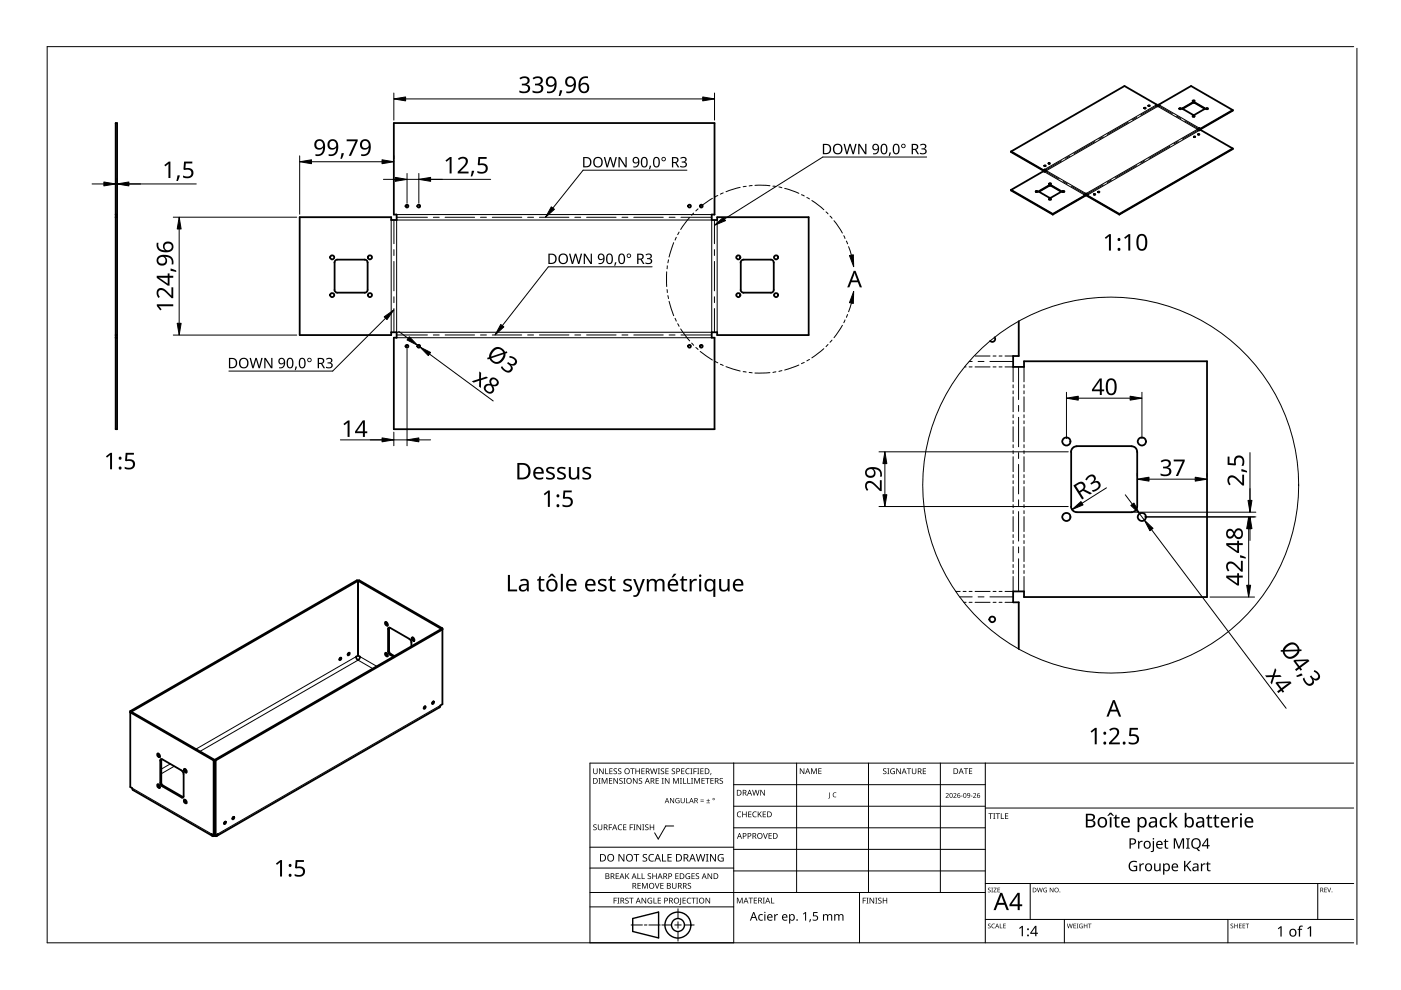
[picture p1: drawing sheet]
<svg xmlns="http://www.w3.org/2000/svg" width="297mm" height="210mm" viewBox="0 0 297 210" stroke-linecap="round" stroke-linejoin="round" font-family="sans-serif">
<g fill="none" stroke="#000" stroke-width=".21">
<path d="M123.6 36.1h22M196.5 33.3h-22M221.6 36.3l2.9 1.7M225.1 34.1l-3.5 2M225.4 38.5l.9 .5M226.8 33.1l-.9 .5M227.2 39.5l2.9 1.7M232.1 30l-4.4 2.6M233.9 39.2l-3.4 2M233.9 29l-.9 .5M235.7 38.2l-.9 .5M239.2 25.9l-4.4 2.6"/>
<path d="M241 35.1l-4.5 2.6M241 24.9l-.9 .5M242.7 34.1l-.9 .5M245.3 22.4l-3.4 2M245.7 22.4l2.9 1.7M248 31l-4.4 2.6M249.4 24.6l.9 .5M249.8 30l-.9 .5M251.2 25.6l2.9 1.7M254.1 27.5l-3.4 2M83.5 46.6v5.1M83.5 52.9v1.3"/>
<path d="M83.5 55.4v6.3M90.6 46.1h-6.5M93.1 46.1h-1.2M100.6 46.1h-6.2M103.1 46.1h-1.2M110.6 46.1h-6.2M113.1 46.1h-1.2M116.3 56.6h22M120.6 46.1h-6.2M123.1 46.1h-1.2M130.6 46.1h-6.2M133.1 46.1h-1.2"/>
<path d="M140.6 46.1h-6.2M143.1 46.1h-1.2M150.9 46.1h-6.5M151.5 46.6v5.1M151.5 52.9v1.3M151.5 55.4v6.3M48.5 78.7h22M83.5 62.9v1.3M83.5 65.4v5M90.6 71h-6.5M93.1 71h-1.2M100.6 71h-6.2"/>
<path d="M103.1 71h-1.2M110.6 71h-6.2M113.1 71h-1.2M120.6 71h-6.2M123.1 71h-1.2M130.6 71h-6.2M133.1 71h-1.2M140.6 71h-6.2M143.1 71h-1.2M150.9 71h-6.5M151.5 62.9v1.3M151.5 65.4v5"/>
<path d="M205.5 76.6h.6M207.4 76.6h1.2M209.9 76.6h4.9M216 77.8v6.9M216 86v1.2M216 88.5v6.2M216 96v1.2M216 98.5v6.2M216 106v1.2M216 108.5v6.2M216 116v1.2M216 118.5v6.9"/>
<path d="M203.5 126.6h2.6M207.4 126.6h1.2M209.9 126.6h4.9"/>
</g>
<g fill="none" stroke="#000" stroke-width=".38">
<path d="M24.5 26.1h.3v64.9h-.3zM214.4 32.1l6.8 4M214.4 32.1l6.8 4.1M221.2 36.1v.1M221.4 36v.1M221.4 36l.5 .2-.5 .2-.2-.1-6.8 4M221.4 36.1l.3 .2M221.4 36l-.2 .1M221.4 36.1l-.2 .1M221.4 35.2h.3M221.5 35.1l.2 .1zM222.3 34.7h.2"/>
<path d="M222.4 34.6l.2 .1zM222.4 39.4h.4M222.4 39h.4M222.4 39.4l-2 1.2M222.5 38.9l.3 .1-.2 .1-.2-.1zM222.9 39.4l2.1 1.3M242.6 22.9h.3zM242.7 23h.2M243.5 22.4h.3zM243.5 22.5h.2M245.3 22.2l-.1 .2M245.3 22.2l-6.9-4-24 13.9"/>
<path d="M245.3 22.2l-.2 .1 .4 .3 .4-.3-.2-.1M245.7 22.2l.1 .2M245.7 22.2l6.8-4 8.9 5.1M250.1 23.1h.3M250.1 22.9l.3 .1-.2 .2-.2-.2zM250.8 23l-.1 .1M250.8 23.1l2.1 1.2M252.9 21.9h.4M252.9 24.4h.4M252.9 21.7h.4M252.9 21.7l-2.1 1.3v.2M252.9 21.8l-2.1 1.2"/>
<path d="M252.9 24.7h.3M252.9 21.5h.3M252.9 21.3l.4 .1-.2 .1-.2-.1zM252.9 24.6l.4 .1-.2 .1-.2-.1zM253.2 29.1h.2M253.2 28.9l.2 .1-.2 .1zM253.3 21.8l2.1 1.2M253.3 21.7l2.1 1.2M254 28.4l.3 .1-.2 .1zM254 28.5h.3M254.3 27.3l-.3 .2M254.3 27.2v.1"/>
<path d="M254.3 27.2l-.4 .2 .4 .2 .2-.1 6.9 4M254.3 27.2l.2 .1M254.3 27.3l.2 .1M254.5 27.3v.1M255.3 23l-2 1.3M255.3 22.9l.1 .1-.1 .2M255.7 23.1h.4M255.8 22.9l.3 .1-.2 .2-.2-.2zM261.4 23.3l-6.9 4.1M261.4 31.5l-24.1 14M261.4 23.3l-6.9 4M261.4 31.5l-24.1 13.9"/>
<path d="M24.5 45.5h.3M24.8 46.1h-.3M63.5 46.1h19.4v.5h1.2v-1.1h-.6v-19.4h68v19.4h-.6v1.1h1.2v-.5h19.4v24.9h-19.4v-.6h-1.2v1.2h.6v19.4h-68v-19.4h.6v-1.2h-1.2v.6h-19.4zM70.9 55.6v5.8M71.5 55a.65 .65 0 0 0-.6 .7M77.3 55a.61 .61 0 0 1 .6 .7M77.3 55h-5.8M77.9 55.6v5.8M157 55.7a.67 .67 0 0 1 .7-.7h5.7a.59 .59 0 0 1 .6 .7M157.1 55.6v5.8M164.1 55.6v5.8M214.4 40.3l8.8 5.1"/>
<path d="M214.4 40.3l8.8 5.2M219.6 40.7h.4M219.7 40.5l.3 .1-.2 .1-.2-.1zM220.3 40.5v.2M220.3 40.6v.1M220.4 40.7l2 1.2M220.4 40.5l2.1-1.2 2.4 1.2M222.4 42.3h.4M222.4 41.9h.4M222.5 42.1l.3 .2h-.3zM223.2 45.4v.1M224.9 40.5v.2"/>
<path d="M224.9 40.7l-2 1.2M225.3 40.7h.3M225.3 40.5l.4 .1-.2 .1-.2-.1zM230.1 41.4l-6.9 4M230.1 41.4l-6.9 4.1M230.3 41l-.4 .3 .2 .1M230.3 41v.2M230.3 41.2l-.3 .1M230.3 41.2l.3 .1M230.3 41l.4 .3-.2 .1M230.5 41.4l6.8 4M230.5 41.4l6.8 4.1"/>
<path d="M231.9 41.2h.3zM231.9 41.3h.3M232.8 40.7h.3zM232.8 40.8h.2M237.3 45.4v.1M24.5 71.6h.3M24.8 71h-.3M70.9 61.5l.1 .3 .5 .3M77.3 62h-5.8M77.9 61.5a.64 .64 0 0 1-.6 .6M157 61.5a.65 .65 0 0 0 .7 .5l5.7 .1a.62 .62 0 0 0 .6-.6M210.9 71.5l.1 .5-.2 .4-.5 .1-.4-.2"/>
<path d="M216 68.1v7.4h-1.2v2.3h2.3v-1.2h38.8v50h-38.8v-1.2h-2.3v2.3h1.2v9.9M227.1 95.8a1.27 1.27 0 0 1 1.2-1.2h11.6a1.12 1.12 0 0 1 1.2 1.2M227.1 95.8v11.6M241.1 95.8v11.6M227.1 107.4a1.25 1.25 0 0 0 1.2 1.2h11.6a1.17 1.17 0 0 0 1.2-1.2M72.1 139.5h.2l.1 .1-.4 .4zM72.1 139.5l-.2 .3M73.9 138.5l.2-.1v.2l-.4 .4zM73.9 138.4l-.2 .4M75.5 139.2l.4-.2 .4 .2v.3a.37 .37 0 0 1-.5 .3zM75.9 123.1l-48.1 27.8M75.9 123.1v15.9"/>
<path d="M75.9 123.1l.2-.1 17.7 10.2M81.7 138.4l.4 .3v.5l-.4-.3zM81.7 131.9l.4 .2v.5l-.4-.2zM81.8 131.9l.1 .4 .3 .2M81.8 138.4l.1 .4 .3 .3M82.3 138.1v.2a1.52 1.52 0 0 0 1.1 .9M82.5 133.1v4.9l.1 .4 .3 .3M82.9 138.7l.7 .4M86.8 135.5l.4 .4v.3M86.8 135.5l-4.1-2.4h-.3l-.1 .3v4.7M87.2 136.2v.8M87.3 135.2a.41 .41 0 0 1 .5 .2 .41 .41 0 0 1-.2 .5l-.3-.2z"/>
<path d="M87.5 135.1v.4l.3 .3M93.6 133.3v.1M93.6 133.4l-48.1 27.7M93.8 133.2l-.2 .1M93.8 133.2v16.1l-.4 .3M27.6 150.8v16.1l.4 .2 .2 .4M27.6 150.8l48.1-27.8 18.1 10.5-48.1 27.7M27.6 150.8l18.1 10.4M27.8 150.9l-.2 .1 17.7 10.2M27.8 150.9h.1M33.4 159.8l.4 .2v.5l-.4-.2zM33.5 159.8l.1 .4 .3 .2"/>
<path d="M90 149.8h.2v.2l-.3 .3zM90 149.8l-.2 .4M91.8 148.7l.2 .2-.3 .4zM91.8 148.8l-.2 .3M93.2 150l-47.2 27.2M93.3 149.6l-.1 .4M28.2 167.5l16.9 9.7M33.4 166.3l.4 .3v.5l-.4-.3zM33.5 166.3l.1 .4 .3 .2M34 166l.4 .7 4.1 2.4M34.2 161v4.9l.1 .4 4.4 2.7M34.4 161h-.3l-.1 .3v4.7"/>
<path d="M34.4 161l4.1 2.4M38.5 163.4l.2 .2 .2 .5M38.7 169l.2 .1M38.9 168.8l-.1 .3h-.3M38.9 164.1v4.7M39 169.6l.5 .2v.5l-.5-.2zM39 163l.5 .3 .1 .4-.2 .1a.51 .51 0 0 1-.4-.8zM39.2 163v.4l.3 .3M39.2 169.6v.3l.3 .3M44.8 176.8l.2 .5 .5-.1M44.9 176.8l.4 .3M45.3 177.1l.2-.1 .2 .1"/>
<path d="M45.3 161.2v15.9M45.4 177h.2M45.5 161.1v16.1M45.5 161.1l-.2 .1M45.7 177.1l.4-.3-.2 .5-.4-.1M45.7 161.2v15.9M47.7 174.3l-.2 .3M47.7 174.2l.2 .1-.4 .4zM49.4 173.2l-.2 .4M49.5 173.2l.2 .1-.4 .4z"/>
<circle cx="70.4" cy="54.6" r=".44"/>
<circle cx="78.4" cy="54.6" r=".44"/>
<circle cx="86.3" cy="43.7" r=".3"/>
<circle cx="88.8" cy="43.7" r=".3"/>
<circle cx="146.2" cy="43.7" r=".3"/>
<circle cx="148.7" cy="43.7" r=".3"/>
<circle cx="156.5" cy="54.6" r=".43"/>
<circle cx="164.5" cy="54.6" r=".43"/>
<circle cx="70.4" cy="62.6" r=".44"/>
<circle cx="78.4" cy="62.6" r=".44"/>
<circle cx="86.3" cy="73.4" r=".3"/>
<circle cx="88.8" cy="73.4" r=".3"/>
<circle cx="146.2" cy="73.4" r=".3"/>
<circle cx="148.7" cy="73.4" r=".3"/>
<circle cx="156.5" cy="62.6" r=".43"/>
<circle cx="164.5" cy="62.6" r=".43"/>
<circle cx="226.1" cy="93.6" r=".85"/>
<circle cx="242.1" cy="93.6" r=".85"/>
<circle cx="226.1" cy="109.6" r=".85"/>
<circle cx="242.1" cy="109.6" r=".85"/>
<circle cx="210.4" cy="131.3" r=".61"/>
</g>
<g fill="none" stroke="#000" stroke-width=".21">
<path d="M221.4 36.4l8.5 4.9M221.9 36.2l23.6-13.6 8.4 4.8-23.6 13.6zM222.4 39.3v.1M222.9 39.3v.1M245.1 22.3l-23.7 13.7M245.9 22.3l8.4 4.9M250.8 22.9v.1M252.9 21.7v.1M253.3 21.7v.1M254.3 27.6l-23.6 13.7M255.4 22.9v.1M82.9 46.6v23.8"/>
<path d="M84.1 46.6h66.8v23.8h-66.8zM84.1 45.5h66.8M152.1 46.6v23.8M220.4 40.5v.1M224.9 40.5v.1M150.9 71.6h-66.8M204.8 77.8h-.3M206.1 77.8h-.6M206.7 75.5h3.2M209.9 77.8h-3.2M210.5 75.5h.7M211.2 77.8h-.7"/>
<path d="M211.8 75.5h.7M212.5 77.8h-.7M213.1 75.5h1.7M213.1 77.8h1.7v3.2M217.1 77.8v3.2M214.8 81.6v.6M214.8 82.9v.6M214.8 84.1v3.2M214.8 87.9v.7M214.8 89.2v.6M214.8 90.5v3.2M214.8 94.3v.6"/>
<path d="M214.8 95.6v.6M214.8 96.8v3.2M217.1 81.6v.6M217.1 82.9v.6M217.1 84.1v3.2M217.1 87.9v.7M217.1 89.2v.6M217.1 90.5v3.2M217.1 94.3v.6M217.1 95.6v.6M217.1 96.8v3.2M214.8 100.6v.7"/>
<path d="M214.8 101.9v.6M214.8 103.2v3.2M214.8 107v.6M214.8 108.3v.6M214.8 109.5v3.2M214.8 113.3v.7M214.8 114.6v.6M214.8 115.9v3.2M214.8 119.7v.6M217.1 100.6v.7M217.1 101.9v.6M217.1 103.2v3.2"/>
<path d="M217.1 107v.6M217.1 108.3v.6M217.1 109.5v3.2M217.1 113.3v.7M217.1 114.6v.6M217.1 115.9v3.2M217.1 119.7v.6M75.5 139.2l-34 19.6M76.3 139.2l3.6 2.1M82.5 133.2l-.2 .2M82.5 138l-.2 .1M82.9 138.7l-.2 .1"/>
<path d="M203.6 125.4h-1M204.4 127.7h.4M204.8 125.4h-.6M205.5 127.7h.6M206.1 125.4h-.6M206.7 127.7h3.2M209.9 125.4h-3.2M210.5 127.7h.7M211.2 125.4h-.7M211.8 127.7h.7M212.5 125.4h-.7M213.1 127.7h1.7"/>
<path d="M214.8 121v.6M214.8 122.2v3.2h-1.7M217.1 121v.6M217.1 122.2v3.2M79 141.8l-3.1-1.8-33.5 19.3M91.6 149l.1 .1M93.4 149.6l-47.3 27.2M28 167.1l16.9 9.7M34.2 161.1l-.2 .1M34.2 165.8l-.2 .2M34.6 166.6l-.2 .1M36.1 162l-1.9 1.1"/>
<path d="M37 162.5l-2.8 1.6M38.7 169l-.2 .1M45.5 177h.1"/>
</g>
<circle cx="235.5" cy="102.9" r="39.9" fill="none" stroke="#000" stroke-width=".21"/>
<path d="M287 9.9h-277v190h277M287.7 10.2v190" fill="none" stroke="#000" stroke-width=".21"/>
<g fill="none" stroke="#000" stroke-width=".21">
<path d="M125.1 179.6h30.5M142.8 175.1h-1.6l-1.6 2.8-.8-1.3M155.6 166.4h53.3M155.6 161.8v38.1h-30.5v-38.1h161.9M168.9 161.8v27.4M184.1 161.8v27.4M199.4 161.8v27.4M208.9 170.9h-53.3M208.9 175.5h-53.3M208.9 161.8v38.1M287 171.3h-78.1M125.1 192.3h30.5"/>
<path d="M125.1 189.2h83.8M133.8 196.1h2.4M136.6 196.1h.6M140 196.1h-2.4M140.3 196.1h2.1M143.1 196.1h1.3M143.7 195.4v1.4M143.7 197.5v2M143.7 192.7v2M147.2 196.1h-2.1M155.6 180.1h53.3M155.6 184h-30.5"/>
<path d="M182.2 189.2v10.7M208.9 184.7h-53.3M218.4 187.3v7.6M225.7 194.9v5M260.3 194.9v5M279.4 187.3v7.6M287 194.9h-78.1M287 187.3h-78.1"/>
</g>
<g fill="#000">
<path d="M125.8 174.9l.5-.1h.2l-.1 .2a.25 .25 0 0 0-.3-.1 .25 .25 0 0 0 0 .4 .42 .42 0 0 1 .4 .5 .42 .42 0 0 1-.7 .2v-.1a.27 .27 0 0 0 .5 0 .27 .27 0 0 0-.1-.4l-.4-.2zM125.8 162.9h.1v.8a.32 .32 0 0 0 .3 .3 .32 .32 0 0 0 .3-.3v-.8h.2v.8a.47 .47 0 0 1-.5 .4 .47 .47 0 0 1-.4-.4zM126.9 165h.4l-.1 .1v1l.1 .1h-.4l.1-.1v-1zM126.8 174.8h.1v.8a.32 .32 0 0 0 .3 .3 .32 .32 0 0 0 .3-.3v-.8h.2v.8a.47 .47 0 0 1-.5 .4 .47 .47 0 0 1-.4-.4zM127 162.9h.2l.6 1v-1h.2v1.2h-.2l-.7-1 .1 1h-.2zM127.6 165h.2l.4 1 .4-1h.2v1.2h-.2v-1.1l-.4 1.1h-.1l-.4-1.1v1.1h-.1zM128.3 162.9h.2v1.1h.5v.1h-.7zM129.1 174.8h.7v.1h-.6v.5h.5v.1h-.5v.5h-.1zM129.1 165h.7v.1h-.5v.4h.5v.1h-.5v.4h.5v.2h-.7zM129.2 162.9h.7v.1h-.5v.4h.4v.2h-.4v.4h.5v.1h-.7zM130.1 163l.5-.1 .2 .1v.1a.25 .25 0 0 0-.4-.1 .25 .25 0 0 0 0 .4 .42 .42 0 0 1 .4 .5 .42 .42 0 0 1-.7 .2v-.1a.27 .27 0 0 0 .5 0 .27 .27 0 0 0-.1-.4l-.4-.2zM130.1 165h.1l.7 1v-1h.1v1.2h-.2l-.6-1v1h-.1z"/>
<path d="M131.1 175l.5-.2 .3 .1-.1 .1a.49 .49 0 0 0-.7 .4 .49 .49 0 0 0 .8 .4 .57 .57 0 0 1-.8 0 .57 .57 0 0 1 0-.8zM131.1 163l.4-.1 .2 .1v.1a.25 .25 0 0 0-.4-.1 .25 .25 0 0 0 0 .4 .42 .42 0 0 1 .4 .5 .42 .42 0 0 1-.6 .2v-.1a.27 .27 0 0 0 .4 0 .27 .27 0 0 0-.1-.4l-.3-.2zM131.4 165.1l.4-.2 .2 .1v.1a.25 .25 0 0 0-.4-.1 .25 .25 0 0 0 0 .4l.4 .2v.4l-.4 .2-.3-.1 .1-.1a.27 .27 0 0 0 .4 .1 .27 .27 0 0 0-.1-.4l-.4-.3zM132.2 165h.4l-.1 .1v1l.1 .1h-.4l.1-.1v-1zM132.1 174.8h.7v.1h-.5v.4h.5v.1h-.5v.5h.5v.1h-.7zM133.5 174.8h.7v.1h-.5v.5h.5v.1h-.5v.5h-.2zM133.6 162.9h.9v.1h-.3v1.1h-.2v-1.1h-.4zM134.3 174.8h.4l-.1 .1v1l.1 .1h-.4l.1-.1v-1zM134.2 165h.2l.6 1v-1h.2v1.2h-.2l-.7-1v1h-.1zM134.7 162.9h.2v.5h.6v-.5h.2v1.2h-.2v-.5h-.6v.5h-.2zM135 174.8h.1l.7 1v-1h.1v1.2h-.2l-.6-1v1h-.1zM135.5 165.1l.4-.2 .2 .1v.1a.25 .25 0 0 0-.4-.1 .25 .25 0 0 0 0 .4l.4 .2v.4l-.4 .2-.3-.1 .1-.1a.27 .27 0 0 0 .4 .1 .27 .27 0 0 0-.1-.4l-.3-.3z"/>
<path d="M136.2 174.8h.4l-.1 .1v1l.1 .1h-.4l.1-.1v-1zM136 162.9h.7v.1h-.6v.4h.5v.2h-.5v.4h.6v.1h-.7zM136.8 174.9l.4-.1h.3l-.1 .2a.25 .25 0 0 0-.3-.1 .25 .25 0 0 0 0 .4 .42 .42 0 0 1 .4 .5 .42 .42 0 0 1-.7 .2v-.1a.27 .27 0 0 0 .5 0 .27 .27 0 0 0-.1-.4l-.4-.2zM137.8 174.8h.1v.5h.6v-.5h.2v1.2h-.2v-.6h-.6v.6h-.1zM137.8 162.9h.2l.3 1 .2-1h.2l.3 1 .2-1h.2l-.3 1.2h-.2l-.3-1-.3 1h-.1zM139 165h.7v.1h-.5v.4h.5v.1h-.5v.4h.5v.2h-.7zM139.5 162.9h.4l-.1 .1v1l.1 .1h-.4l.1-.1v-1zM140.3 165h.4l-.1 .1v1l.1 .1h-.4l.1-.1v-1zM140.1 163l.5-.1 .2 .1v.1a.25 .25 0 0 0-.4-.1 .25 .25 0 0 0 0 .4 .42 .42 0 0 1 .4 .5 .42 .42 0 0 1-.7 .2l.1-.1a.27 .27 0 0 0 .4 0 .27 .27 0 0 0-.1-.4l-.4-.2zM141.1 162.9h.7v.1h-.6v.4h.5v.2h-.5v.4h.6v.1h-.7zM141 165h.1l.7 1v-1h.1v1.2h-.1l-.7-1v1h-.1zM142.1 169.2h.1l.6 .9v-.9h.1v1.1h-.1l-.6-.9v.9h-.1z"/>
<path d="M142.5 163l.4-.1 .2 .1v.1a.25 .25 0 0 0-.4-.1 .25 .25 0 0 0 0 .4 .42 .42 0 0 1 .4 .5 .42 .42 0 0 1-.6 .2v-.1a.27 .27 0 0 0 .4 0 .27 .27 0 0 0-.1-.4l-.4-.2zM142.7 165h.2l.4 1 .4-1h.2v1.2h-.1v-1.1l-.4 1.1h-.2l-.4-1.1v1.1h-.1zM143.3 169.3l.5-.1 .3 .1-.1 .1a.45 .45 0 0 0-.7 .3 .45 .45 0 0 0 .6 .5v-.4h-.2v-.1h.4v.6a.6 .6 0 0 1-.8-.2 .6 .6 0 0 1 0-.8zM144.2 165h.4l-.2 .1v1l.2 .1h-.4l.1-.1v-1zM144.8 165h.2v1h.5v.2h-.7zM144.4 162.9h.7v.1h-.5v.4h.5v.2h-.5v.4h.5v.1h-.7zM144.3 169.2h.2v.7a.28 .28 0 0 0 .2 .3 .28 .28 0 0 0 .3-.3v-.7h.2v.7a.42 .42 0 0 1-.5 .4 .42 .42 0 0 1-.4-.4zM145.5 169.2h.1v1h.5v.1h-.6zM145.7 165h.2v1h.5v.2h-.7zM145.5 163.1l.3-.2 .4 .1v.1l-.3-.1a.49 .49 0 0 0-.4 .7 .49 .49 0 0 0 .7 .3 .57 .57 0 0 1-.8-.1 .57 .57 0 0 1 0-.8zM146.4 162.9h.4l-.1 .1v1l.1 .1h-.4l.1-.1v-1zM146.5 165h.5l-.2 .1v1l.2 .1h-.5l.2-.1v-1z"/>
<path d="M147 162.9h.7v.1h-.5v.5h.5v.1h-.5v.5h-.2zM147.2 165h.2l.4 1 .4-1h.2v1.2h-.2l.1-1.1-.5 1.1h-.1l-.4-1.1v1.1h-.1zM147.8 162.9h.5l-.2 .1v1l.2 .1h-.5l.2-.1v-1zM148.5 169.9h.7v.1h-.7zM148.5 169.5h.7v.2h-.7zM148.5 162.9h.7v.1h-.6v.4h.5v.2h-.5v.4h.6v.1h-.7zM148.7 165h.7v.1h-.5v.4h.5v.1h-.5v.4h.5v.2h-.7zM149.8 170.2h.7v.1h-.7zM149.5 165h.9v.1h-.3v1.1h-.2v-1.1h-.4zM150.1 169.4l.1 .3h.3l-.3 .1v.3l-.1-.3h-.3l.3-.1zM150.7 163.9h.1l-.2 .4zM150.6 165h.7v.1h-.5v.4h.5v.1h-.5v.4h.5v.2h-.7z"/>
<path d="M152.6 165.1l.4-.2 .3 .1-.1 .1a.25 .25 0 0 0-.4-.1 .25 .25 0 0 0 0 .4l.4 .2 .1 .4-.4 .2-.4-.1 .1-.1a.27 .27 0 0 0 .5 .1 .27 .27 0 0 0-.1-.4l-.4-.3zM156.4 172.2l.4-.2 .4 .1-.1 .1a.49 .49 0 0 0-.7 .5 .49 .49 0 0 0 .7 .4 .57 .57 0 0 1-.8 0 .57 .57 0 0 1 0-.8zM157.4 172.1h.1v.5h.7v-.5h.1v1.2h-.1v-.6h-.7v.6h-.1zM158.6 172.1h.7v.1h-.5v.4h.5v.1h-.5v.4h.5v.2h-.7zM159.7 172.2l.3-.2 .4 .1v.1h-.3a.49 .49 0 0 0-.4 .6 .49 .49 0 0 0 .7 .3 .57 .57 0 0 1-.8 0 .57 .57 0 0 1 0-.8zM159.5 167.5h.1l.3 1 .3-1h.1l.3 1 .3-1h.1l-.3 1.2h-.2l-.3-1.1-.2 1.1h-.2zM160.7 172.1h.1v.6l.5-.6h.2l-.5 .5 .5 .7h-.1l-.5-.6-.1 .6h-.1zM161.8 176.6h.1l.4 1.1 .3-1.1h.2l-.4 1.2h-.2zM161.2 167.5h.2l.6 1v-1h.2v1.2h-.2l-.7-1v1h-.1zM161.7 172.1h.7v.1h-.5v.4h.5v.1h-.5v.4h.5v.2h-.7zM163 176.6h.6v.2h-.5v.3h.5v.2h-.5v.4h.5v.1h-.6zM169.6 162.9h.2l.6 1v-1h.1v1.2h-.1l-.7-1v1h-.1z"/>
<path d="M172 162.9h.2l.4 1 .3-1h.3v1.2h-.2v-1l-.4 1h-.1l-.4-1.1v1.1h-.1zM173.5 162.9h.7v.1h-.5v.4h.4v.1h-.4v.5h.5v.1h-.7zM175.8 168h.2v1.1l-.4 .2v-.1l.2-.1zM176.7 168.1l.4-.1 .2 .1v.1a.41 .41 0 0 0-.6 .3 .41 .41 0 0 0 .6 .4 .48 .48 0 0 1-.7-.1 .48 .48 0 0 1 .1-.7zM187.3 163l.4-.1 .2 .1v.1a.25 .25 0 0 0-.4-.1 .25 .25 0 0 0 0 .4 .42 .42 0 0 1 .4 .5 .42 .42 0 0 1-.6 .2v-.1a.27 .27 0 0 0 .4 0 .27 .27 0 0 0-.1-.4l-.3-.2zM188.1 162.9h.5l-.2 .1v1l.2 .1h-.5l.2-.1v-1zM188.9 163.1l.5-.2 .3 .1v.1a.5 .5 0 0 0-.8 .4 .5 .5 0 0 0 .7 .5v-.4h-.3v-.1h.4v.6a.66 .66 0 0 1-.8-.1 .66 .66 0 0 1 0-.9zM190 162.9h.2l.7 1-.1-1h.2v1.2h-.2l-.6-1v1h-.2zM192.3 162.9h.9v.1h-.4v1.1h-.2v-1.1h-.3zM193.3 162.9h.2v.8a.32 .32 0 0 0 .3 .3 .32 .32 0 0 0 .3-.3v-.8h.2v.8a.47 .47 0 0 1-.5 .4 .47 .47 0 0 1-.5-.4zM195.7 162.9h.6v.1h-.5v.4h.5v.2h-.5v.4h.5v.1h-.6zM200.5 168.3a.37 .37 0 0 1 .6 0 .37 .37 0 0 1-.2 .5l-.3 .3h.6v.1h-.7l.3-.4a.27 .27 0 0 0 .2-.4 .27 .27 0 0 0-.4-.1z"/>
<path d="M202.1 168.3a.37 .37 0 0 1 .6 0 .37 .37 0 0 1-.2 .5l-.2 .3h.5v.1h-.7l.3-.4a.27 .27 0 0 0 .3-.4 .27 .27 0 0 0-.5-.1zM203.7 168.7h.4v.1h-.4zM204.4 162.9h.9v.1h-.4v1.1h-.2v-1.1h-.3zM205.8 168.7h.4v.1h-.4zM205.4 162.9h.7v.1h-.5v.4h.5v.1h-.5v.5h.5v.1h-.7zM206.3 168.3a.37 .37 0 0 1 .6 0 .37 .37 0 0 1-.2 .5l-.2 .3h.5v.1h-.7l.3-.4a.27 .27 0 0 0 .3-.4 .27 .27 0 0 0-.5-.1zM209.6 172.4h.9v.2h-.4v1h-.1v-1h-.4zM210.6 172.4h.4l-.1 .1v1l.1 .1h-.4l.1-.1v-1zM211.1 172.4h.9v.2h-.4v1h-.1v-1h-.4zM212.2 172.4h.2v1.1h.5v.1h-.7zM213.1 172.4h.7v.2h-.6v.3h.5v.2h-.5v.4h.6v.1h-.7zM235.3 172.3h.4l.5 .7h-.3l-.4-.4-.5 .4h-.2z"/>
<path d="M236.5 172.8h.2v.5h.7v.2h-.7v1.3l.2 .4 .5-.1v.3a.67 .67 0 0 1-1-.6v-1.3h-.3v-.1l.3-.2zM241.3 178.3h.2l.1 .3 .2-.3h.5l-.1 .2h-.3l-.3 .3v1.1h-.3zM246.1 173.5l.6-.3 .8 .1-.1 .3h-.2a.79 .79 0 0 0-1 .9 .79 .79 0 0 0 1.2 .5v.4a1.14 1.14 0 0 1-1.4-.4 1.14 1.14 0 0 1 .1-1.5zM247.1 177.9h.1v.4h.5v.2h-.5v.9l.2 .3h.3a.37 .37 0 0 1-.3 .3 .37 .37 0 0 1-.4-.2l-.1-1.3h-.2v-.1l.3-.1zM247.9 172.3h.4v2l1-1h.4l-.9 .9 .9 1.2h-.4l-.7-1-.3 .2v.8h-.4zM248.9 177.7h.4l.6 1.8 .7-1.8h.4v2.2h-.2v-1.9l-.7 1.9h-.3l-.7-1.9v1.9h-.2zM251.5 177.7h.8v.2l-.3 .1v1.7l.3 .1v.1h-.8v-.1l.2-.1v-1.7l-.2-.1zM256.2 172.8h.2v.5h.6v.2h-.6v1.3l.2 .4 .4-.1v.3a.67 .67 0 0 1-1-.6v-1.3h-.3v-.1l.3-.2zM257.6 172.8h.3v.5h.6v.2h-.6v1.3l.2 .4 .4-.1v.3a.67 .67 0 0 1-1-.6v-1.3h-.3v-.1l.3-.2zM261.2 173.3h.3l.1 .4 .4-.4 .5-.1v.4h-.5l-.3 .3-.1 1.5h-.4zM130.1 190.3h.7v.2h-.5v.4h.4v.1h-.4v.6h-.2zM130.5 185.2h.7v.1h-.5v.4h.5v.1h-.5v.4h.5v.2h-.7z"/>
<path d="M130.9 190.3h.4l-.1 .2v.9l.1 .2h-.4l.1-.2v-.9zM131.1 181.1h.3l.8 1.3v-1.3h.2v1.6h-.3l-.8-1.4v1.4h-.2zM132.6 190.5l.4-.2 .3 .1-.1 .1a.25 .25 0 0 0-.4-.1 .25 .25 0 0 0 0 .4 .4 .4 0 0 1 .5 .3 .4 .4 0 0 1-.3 .5 .4 .4 0 0 1-.5-.2h.1a.27 .27 0 0 0 .5 .1 .27 .27 0 0 0-.1-.5l-.4-.2zM132.6 185.2h.1v.6l.6-.6h.1l-.4 .5 .5 .7h-.2l-.5-.6-.1 .6h-.1zM133.4 190.3h.9v.2h-.4v1.1h-.1v-1.1h-.4zM134.3 181.1h1.2v.2h-.5v1.4h-.2v-1.4h-.5zM135.2 185.2h.1v1h.5v.2h-.6zM135.2 187.2h.6v.1h-.5v.4h.5v.2h-.5v.4h.5v.1h-.6zM136 185.2h.2v1h.5v.2h-.7zM136.1 187.2h.2l.4 1 .4-1h.2v1.2h-.1v-1l-.4 1h-.2l-.4-1 .1 1h-.2zM136 190.3h.2l.7 1.1-.1-1.1h.2v1.3h-.2l-.6-1v1h-.2zM136.3 181.2l.4-.1h.5l-.2 .2a.33 .33 0 0 0-.5 .1 .33 .33 0 0 0 .4 .4 .49 .49 0 0 1 .3 .7 .49 .49 0 0 1-.8 .2l-.2-.1v-.2l.3 .1a.35 .35 0 0 0 .5-.2 .35 .35 0 0 0-.4-.4l-.3-.3z"/>
<path d="M137.4 190.5l.6-.2 .3 .1-.1 .1a.5 .5 0 0 0-.8 .4 .5 .5 0 0 0 .7 .5v-.3h-.3v-.2h.5v.6a.66 .66 0 0 1-.9-.1 .66 .66 0 0 1 0-.9zM137.4 185.3l.4-.2 .2 .1v.1a.25 .25 0 0 0-.4-.1 .25 .25 0 0 0 0 .4 .42 .42 0 0 1 .4 .6 .42 .42 0 0 1-.6 .2v-.2a.27 .27 0 0 0 .4 .1 .27 .27 0 0 0-.1-.4l-.3-.3zM137.7 181.3l.4-.2h.6l-.1 .2-.4-.1a.64 .64 0 0 0-.5 .9 .64 .64 0 0 0 .9 .3v.2a.83 .83 0 0 1-1-.3 .83 .83 0 0 1 .1-1zM138.6 190.3h.1v1.1h.5v.2h-.6zM138.8 187.2h.2l.3 1.1 .4-1.1h.1l-.4 1.2h-.1zM138.3 185.2h.2v.5h.6v-.5h.1v1.2h-.1v-.6h-.6v.6h-.2zM139.5 190.3h.6v.2h-.5v.4h.5v.1h-.5v.4h.5v.2h-.6zM140.4 181.1h.2v1.4h.7v.2h-.9zM140 187.2h.7v.1h-.5v.4h.5v.2h-.5v.4h.5v.1h-.7zM141.5 181.1h.9v.2h-.7v.4h.7v.2h-.7v.6h.7v.2h-.9zM142.5 187.2h.1v.8a.32 .32 0 0 0 .4 .3 .32 .32 0 0 0 .3-.3v-.8h.1v.8a.47 .47 0 0 1-.4 .4 .47 .47 0 0 1-.5-.4zM143.2 185.2h.7v.1h-.6v.4h.5v.1h-.5v.4h.6v.2h-.7z"/>
<path d="M144.2 190.3h.2v1.3l-.1 .2-.3 .1v-.2l.2-.1zM144.7 190.3h.7v.2h-.5v.4h.5v.1h-.5v.4h.5v.2h-.7zM145.5 185.3l.4-.2 .4 .1-.1 .1a.5 .5 0 0 0-.7 .4 .5 .5 0 0 0 .7 .5v-.3h-.3v-.2h.4v.6a.66 .66 0 0 1-.9-.1 .66 .66 0 0 1 .1-.9zM145.8 190.5l.3-.2 .4 .1v.1h-.3a.49 .49 0 0 0-.4 .6 .49 .49 0 0 0 .7 .3 .57 .57 0 0 1-.8 0 .57 .57 0 0 1 0-.8zM145.9 187.3l.4-.1 .2 .1v.1a.25 .25 0 0 0-.4-.1 .25 .25 0 0 0 0 .4l.4 .2v.3l-.4 .2h-.3l.1-.1a.27 .27 0 0 0 .4 0 .27 .27 0 0 0-.1-.4l-.4-.2zM146.6 190.3h.9v.2h-.4v1.1h-.1v-1.1h-.4zM146.6 185.2h.7v.1h-.5v.4h.5v.1h-.5v.4h.5v.2h-.7zM147.6 190.3h.4l-.1 .2v.9l.1 .2h-.4l.1-.2v-.9zM147.6 185.3l.4-.2 .2 .1v.1a.25 .25 0 0 0-.4-.1 .25 .25 0 0 0 0 .4 .42 .42 0 0 1 .4 .6 .42 .42 0 0 1-.7 .2l.1-.2a.27 .27 0 0 0 .4 .1 .27 .27 0 0 0-.1-.4l-.4-.3zM147.5 181.1h.2l.4 1.3 .3-1.3h.2l.4 1.3 .3-1.3h.2l-.4 1.6h-.2l-.4-1.4-.3 1.4h-.2zM149.7 181.1h.5l-.2 .1v1.3l.2 .2h-.5l.1-.2v-1.3zM149.6 190.3h.2l.6 1.1v-1.1h.2v1.3h-.2l-.7-1v1h-.1z"/>
<path d="M150 185.2h.2l.6 1v-1h.2v1.2h-.2l-.6-1v1h-.2zM150.5 181.1h.3l.8 1.3v-1.3h.2v1.6h-.2l-.9-1.4v1.4h-.2zM152.4 181.3l.7-.2h.3l-.1 .2a.65 .65 0 0 0-1 .5 .65 .65 0 0 0 .9 .7v-.5h-.3v-.2h.5v.8a.86 .86 0 0 1-1.1-.2 .86 .86 0 0 1 .1-1.1zM156.2 190.3h.3l.3 1 .4-1h.3v1.2h-.2v-1l-.4 1h-.1l-.4-1v1h-.2zM158.7 190.3h.9v.2h-.3v1h-.2v-1h-.4zM159.8 190.3h.7v.2h-.5v.3h.5v.2h-.5v.4h.5v.1h-.7zM160.9 194l.6-.2 .3 .1-.1 .2a.5 .5 0 0 0-.7 .4 .5 .5 0 0 0 .7 .4v.2l-.3 .1a.73 .73 0 0 1-.6-.4 .73 .73 0 0 1 .1-.8zM161.7 190.3h.5l-.2 .2v.9l.2 .1h-.5l.2-.1v-.9zM162.1 193.8h.2v1.4h-.2zM163.5 190.3h.1v1.1h.6v.1h-.7zM164.2 193.8h.1l.1 .3 .2-.3h.3v.2l-.5 .2v1h-.2zM170.2 193.8l.7-.4v1.8h-.2v-1.6l-.4 .3z"/>
<path d="M171.7 194.9h.3l-.3 .6h-.1zM172.4 193.4h.9v.2h-.7v.5a.63 .63 0 0 1 .9 .6 .63 .63 0 0 1-1 .5l-.2-.1v-.2a.49 .49 0 0 0 .7 .1 .49 .49 0 0 0 .1-.6l-.7-.2zM174.5 193.8h.2v.2a.52 .52 0 0 1 .8 0 .49 .49 0 0 1 .6-.2 .49 .49 0 0 1 .3 .5v.9h-.2v-.9a.33 .33 0 0 0-.4-.3 .33 .33 0 0 0-.2 .4v.8h-.2v-.9a.34 .34 0 0 0-.5-.3 .34 .34 0 0 0-.2 .5v.7h-.2zM176.9 193.8h.2v.2a.52 .52 0 0 1 .8 0 .49 .49 0 0 1 .6-.2 .49 .49 0 0 1 .3 .5v.9h-.2v-.9a.34 .34 0 0 0-.4-.3 .34 .34 0 0 0-.2 .4v.8h-.3v-.9a.34 .34 0 0 0-.4-.3 .34 .34 0 0 0-.2 .5v.7h-.2zM182.9 190.3h.7v.2h-.5v.4h.5v.1h-.5v.6h-.2zM183.7 190.3h.4l-.1 .2v.9l.1 .2h-.4l.1-.2v-.9zM184.4 190.3h.1l.7 1v-1h.1v1.3h-.1l-.7-1v1h-.1zM185.6 190.3h.4l-.1 .2v.9l.1 .2h-.4l.1-.2v-.9zM186.2 190.5l.5-.2 .2 .1v.1a.25 .25 0 0 0-.4-.1 .25 .25 0 0 0 0 .4l.4 .2v.4l-.4 .2-.3-.1v-.1a.27 .27 0 0 0 .5 .1 .27 .27 0 0 0-.1-.5l-.4-.2zM187.2 190.3h.1v.6h.6v-.6h.2v1.3h-.2v-.6h-.6v.6h-.1zM209.5 188.3l.3-.1 .2 .2a.24 .24 0 0 0-.3-.1 .24 .24 0 0 0-.1 .3 .24 .24 0 0 0 .3 .1l.2 .2-.1 .2-.4 .1-.2-.2a.23 .23 0 0 0 .4 .2 .23 .23 0 0 0 0-.4l-.3-.2zM209.5 195.9l.3-.1 .2 .2a.24 .24 0 0 0-.3-.1 .24 .24 0 0 0-.1 .3 .24 .24 0 0 0 .3 .1 .31 .31 0 0 1 0 .5 .31 .31 0 0 1-.5-.1 .23 .23 0 0 0 .4 .1 .23 .23 0 0 0 0-.4l-.3-.2z"/>
<path d="M210.2 188.2h.3l-.1 .1 .1 .9h-.3l.1-.1zM210.3 196l.4-.2 .2 .1v.1a.39 .39 0 0 0-.6 .3 .39 .39 0 0 0 .6 .4 .46 .46 0 0 1-.7-.1 .46 .46 0 0 1 .1-.6zM210.7 188.2h.6l-.5 .9h.5v.1h-.7l.5-.9h-.4zM212 195.8h.1v.9l.4 .1h-.5zM211.5 188.2h.5l-.4 .1v.3h.4l-.4 .1v.4l.4 .1h-.5zM212.7 195.8h.5l-.4 .1v.3h.4l-.4 .2v.3l.4 .1h-.5zM216.1 196.8l.6-.5h.2v2.2h-.3v-1.9l-.4 .4zM219.8 188.2h.2l.2 .8 .2-.8h.1l.3 .8 .2-.8h.1l-.3 1h-.1l-.2-.8-.3 .8h-.1zM221.3 188.3h.7h-.1a.4 .4 0 0 0-.6 .4 .4 .4 0 0 0 .6 .4v-.3l-.2-.1h.3v.5a.53 .53 0 0 1-.7-.2 .53 .53 0 0 1 0-.7zM222.6 188.2h.1l.5 .8v-.8h.1v1h-.1l-.5-.8v.8h-.1zM226.2 195.8h.1l.2 .9 .3-.9h.1l.2 .9 .2-.9h.1l-.2 1h-.1l-.3-.8-.2 .8h-.1zM227.6 195.8h.5l-.4 .1v.3h.4l-.4 .2v.3l.4 .1h-.5z"/>
<path d="M228.3 195.8h.3l-.1 .1 .1 .9h-.3l.1-.1zM228.9 196l.7-.1-.2 .1a.4 .4 0 0 0-.5 .3 .4 .4 0 0 0 .5 .4v-.3l-.2-.1h.4v.5a.53 .53 0 0 1-.7-.1 .53 .53 0 0 1 0-.7zM229.8 195.8h.1v.4h.5v-.4h.1v1h-.1v-.4h-.5v.4h-.1zM230.7 195.8h.7l-.3 .1v.9h-.1v-.9zM239.6 182.8l.5-.3h.5l.5 .1-.1 .3a.9 .9 0 0 0-1.4 .6 .9 .9 0 0 0 1.2 1v-.7h-.5v-.2h.8v1a1.19 1.19 0 0 1-1.6-.2 1.19 1.19 0 0 1 .1-1.6zM241.6 183.1h.2v.3l.3-.3h.4v.2h-.4l-.2 .3v1.1h-.3zM244.4 178.3h.3v1.9a.47 .47 0 0 1-.7 .4v-.2h.3l.1-.2zM244.7 183.1h.3v1a.44 .44 0 0 0 .5 .4 .44 .44 0 0 0 .3-.6v-.8h.3v1.6h-.2l-.1-.2a.63 .63 0 0 1-.7 .2 .63 .63 0 0 1-.4-.6zM251 182.5h.3v1.1l1-1.1h.3l-.9 1 .9 1.2h-.3l-.8-1-.2 .2v.8h-.3zM254.6 183.1h.2l.1 .3 .3-.3h.4l-.1 .2h-.3l-.3 .3v1.1h-.3zM256 182.7h.2v.4h.4v.2h-.4v.9l.1 .3h.4a.37 .37 0 0 1-.4 .3 .37 .37 0 0 1-.3-.3l-.1-1.2h-.2v-.1l.2-.2zM260.9 195.9l.4-.1 .1 .2a.24 .24 0 0 0-.3-.1 .24 .24 0 0 0-.1 .3 .24 .24 0 0 0 .4 .1 .31 .31 0 0 1 0 .5 .31 .31 0 0 1-.5-.1 .23 .23 0 0 0 .3 .1 .23 .23 0 0 0 .1-.4l-.4-.2z"/>
<path d="M261.7 195.8h.1v.4h.5v-.4h.1v1h-.1v-.4h-.5v.4h-.1zM262.7 195.8h.5l-.4 .1v.3h.4l-.4 .2v.3l.4 .1h-.5zM263.5 195.8h.5l-.4 .1v.3h.4l-.4 .2v.3l.4 .1h-.5zM264.1 195.8h.7l-.3 .1v.9h-.1v-.9zM270.9 196.9l.6-.5h.2v2.2h-.2v-1.9l-.4 .3zM275.5 196.4l.7-.1v.2h-.4l-.1 .2-.1 .2h.5v.2h-.5v1.5h-.2v-1.5h-.3l.3-.2zM277.2 196.9l.6-.5h.2v2.2h-.3v-1.9l-.4 .3zM280.8 188.2h.5l-.4 .1v.3h.4l-.4 .1v.4l.4 .1h-.5zM281.4 188.2h.1l.3 .8 .3-.8h.1l-.3 1h-.1z"/>
<path d="M125.8 165h.3a.54 .54 0 0 1 .6 .6 .56 .56 0 0 1-.6 .6h-.3zM125.9 165.1v.9h.2a.43 .43 0 0 0 .5-.4 .41 .41 0 0 0-.5-.5z"/>
<path d="M128 174.8h.3a.35 .35 0 0 1 .5 .2 .35 .35 0 0 1-.3 .5l.4 .5h-.2l-.3-.5h-.2v.5h-.2zM128.2 174.9v.5h.1a.23 .23 0 0 0 .3-.2 .23 .23 0 0 0-.3-.3z"/>
<path d="M130.3 174.8h.1l.5 1.2h-.2l-.1-.4h-.5l-.2 .4h-.1zM130.3 175l-.2 .5h.4z"/>
<path d="M132.3 163.5a.61 .61 0 0 1 1.2 0 .61 .61 0 0 1-1.2 0zM132.7 163.1l-.1 .4a.45 .45 0 0 0 .5 .4 .45 .45 0 0 0 .3-.5 .45 .45 0 0 0-.5-.4z"/>
<path d="M132.7 165.6a.61 .61 0 0 1 1.2 0 .61 .61 0 0 1-1.2 0zM133.1 165.2a.47 .47 0 0 0-.1 .7 .47 .47 0 0 0 .7-.1 .45 .45 0 0 0 0-.6 .45 .45 0 0 0-.6 0z"/>
<path d="M136.9 162.9h.4a.35 .35 0 0 1 .4 .3 .35 .35 0 0 1-.2 .4l.3 .5h-.2l-.3-.5h-.2v.5h-.2zM137.1 163v.5h.2a.23 .23 0 0 0 .3-.2 .23 .23 0 0 0-.3-.3z"/>
<path d="M137.2 165h.1l.5 1.2h-.2l-.1-.4h-.5l-.1 .4h-.2zM137.2 165.1l-.2 .6h.4z"/>
<path d="M138 165h.3a.35 .35 0 0 1 .4 .2 .35 .35 0 0 1-.2 .4l.3 .6h-.2l-.3-.5h-.2v.5h-.1zM138.1 165.1v.4h.2a.23 .23 0 0 0 .3-.2 .23 .23 0 0 0-.3-.2z"/>
<path d="M141.4 169.2h.1l.4 1.1h-.1l-.2-.3h-.4l-.1 .3h-.2zM141.4 169.3l-.2 .5h.4z"/>
<path d="M143.4 162.9h.3a.41 .41 0 0 1 .5 .5 .41 .41 0 0 1-.6 .3v.4h-.2zM143.6 163v.5a.29 .29 0 0 0 .4-.2 .29 .29 0 0 0-.4-.3z"/>
<path d="M146.5 169.2h.2l.4 1.1h-.2l-.1-.3h-.4l-.2 .3h-.1zM146.6 169.3l-.2 .5h.4z"/>
<path d="M147.2 169.2h.3a.31 .31 0 0 1 .4 .2 .31 .31 0 0 1-.2 .4l.3 .5h-.1l-.3-.5h-.2v.5h-.2zM147.4 169.3v.4h.1a.21 .21 0 0 0 .3-.2 .21 .21 0 0 0-.3-.2z"/>
<path d="M149.4 162.9h.4a.61 .61 0 0 1 .6 .6 .61 .61 0 0 1-.6 .6h-.4zM149.6 163v1h.2a.48 .48 0 0 0 .4-.5 .48 .48 0 0 0-.4-.5z"/>
<path d="M151.1 169.4a.24 .24 0 0 1 .4 0 .24 .24 0 0 1-.4 0zM151.2 169.4a.15 .15 0 0 0 .3 0 .15 .15 0 0 0-.3 0z"/>
<path d="M151.6 165h.3a.35 .35 0 0 1 .4 .2 .35 .35 0 0 1-.2 .4l.3 .6h-.1l-.3-.5h-.3v.5h-.1zM151.7 165.1v.4h.2a.23 .23 0 0 0 .3-.2 .23 .23 0 0 0-.3-.2z"/>
<path d="M156.7 176.6h.2l.4 1.2h-.1l-.2-.3h-.5l-.1 .3h-.2zM156.8 176.8l-.2 .5h.4z"/>
<path d="M156.2 167.5h.4a.61 .61 0 0 1 .6 .6 .61 .61 0 0 1-.6 .6h-.4zM156.4 167.6v1h.2a.49 .49 0 0 0 .4-.4 .49 .49 0 0 0-.3-.6z"/>
<path d="M157.5 167.5h.3a.35 .35 0 0 1 .4 .2 .35 .35 0 0 1-.2 .4l.3 .6h-.1l-.3-.5h-.3v.5h-.1zM157.6 167.6v.5h.2a.23 .23 0 0 0 .3-.3 .23 .23 0 0 0-.3-.2z"/>
<path d="M157.5 176.6h.3a.41 .41 0 0 1 .5 .5 .41 .41 0 0 1-.7 .3v.4h-.1zM157.6 176.8v.4a.29 .29 0 0 0 .5-.2 .29 .29 0 0 0-.5-.2z"/>
<path d="M158.5 176.6h.3a.41 .41 0 0 1 .5 .5 .41 .41 0 0 1-.6 .3v.4h-.2zM158.7 176.8v.4a.29 .29 0 0 0 .4-.2 .29 .29 0 0 0-.4-.2z"/>
<path d="M158.8 167.5h.2l.5 1.2h-.2l-.1-.4h-.5l-.2 .4h-.1zM158.9 167.6l-.2 .6h.4z"/>
<path d="M159.6 176.6h.3a.35 .35 0 0 1 .4 .3 .35 .35 0 0 1-.2 .4l.3 .5h-.2l-.3-.5h-.2v.5h-.1zM159.7 176.8v.4h.2a.23 .23 0 0 0 .3-.2 .23 .23 0 0 0-.3-.2z"/>
<path d="M160.4 177.2a.65 .65 0 0 1 1.3 0 .65 .65 0 0 1-1.3 0zM160.8 176.8l-.1 .4a.45 .45 0 0 0 .5 .4 .45 .45 0 0 0 .4-.5 .45 .45 0 0 0-.5-.4z"/>
<path d="M162.7 172.1h.3a.61 .61 0 0 1 .6 .6 .61 .61 0 0 1-.6 .6h-.3zM162.8 172.2v.9h.2a.48 .48 0 0 0 .5-.4 .48 .48 0 0 0-.5-.5z"/>
<path d="M163.9 176.6h.4a.61 .61 0 0 1 .6 .7 .61 .61 0 0 1-.7 .5h-.3zM164.1 176.8v.9h.1a.48 .48 0 0 0 .5-.4 .48 .48 0 0 0-.4-.5z"/>
<path d="M171.2 162.9h.1l.5 1.2h-.2l-.1-.4h-.5l-.1 .4h-.2zM171.2 163.1l-.1 .5h.3z"/>
<path d="M191.6 162.9h.2l.4 1.2h-.1l-.2-.4h-.4l-.2 .4h-.1zM191.7 163.1l-.2 .5h.4z"/>
<path d="M194.6 162.9h.3a.35 .35 0 0 1 .5 .2 .35 .35 0 0 1-.3 .5l.4 .5h-.2l-.3-.5h-.3v.5h-.1zM194.7 163v.5h.2a.23 .23 0 0 0 .3-.2 .23 .23 0 0 0-.3-.3z"/>
<path d="M201.4 168.2l.4-.1 .1 .3 .1 .5-.2 .3-.3-.1-.2-.2zM201.5 168.3l-.1 .2a.38 .38 0 0 0 .3 .5 .41 .41 0 0 0 .2-.4 .41 .41 0 0 0-.4-.3z"/>
<path d="M203.1 168.2l.4-.1-.3 .2-.1 .3a.35 .35 0 0 1 .5 .2 .35 .35 0 0 1-.4 .5 .35 .35 0 0 1-.2-.5zM203.1 168.9a.22 .22 0 0 0 .4 0 .22 .22 0 0 0-.4 0z"/>
<path d="M202.2 162.9h.3a.55 .55 0 0 1 .6 .6 .56 .56 0 0 1-.6 .6h-.3zM202.3 163v1h.2a.48 .48 0 0 0 .5-.5 .48 .48 0 0 0-.5-.5z"/>
<path d="M203.7 162.9h.2l.4 1.2h-.1l-.2-.4h-.5l-.1 .4h-.2zM203.8 163.1l-.2 .5h.4z"/>
<path d="M204.3 168.2l.4-.1 .2 .3v.5l-.2 .3-.3-.1-.2-.2zM204.4 168.3v.1a.37 .37 0 0 0-.1 .4 .37 .37 0 0 0 .4 .2 .4 .4 0 0 0 .1-.4 .4 .4 0 0 0-.4-.3z"/>
<path d="M205.1 168.2a.49 .49 0 0 1 .6 .4 .49 .49 0 0 1-.4 .6l-.2-.1 .4-.1 .1-.3a.32 .32 0 0 1-.5 0 .32 .32 0 0 1 0-.5zM205.1 168.5a.25 .25 0 0 0 .5 0 .25 .25 0 0 0-.5 0z"/>
<path d="M207.3 168.2l.4-.1-.3 .2-.1 .3a.35 .35 0 0 1 .5 .2 .35 .35 0 0 1-.4 .5 .35 .35 0 0 1-.3-.5zM207.3 168.9a.22 .22 0 0 0 .4 0 .22 .22 0 0 0-.4 0z"/>
<path d="M230.2 172.5h.9a.76 .76 0 0 1 .9 .3 .76 .76 0 0 1-.2 1l-.2 .1a.8 .8 0 0 1 .7 1 .8 .8 0 0 1-1 .5h-1.1zM230.6 174.1v1h.6a.55 .55 0 0 0 .7-.5 .55 .55 0 0 0-.7-.5zM230.6 172.8v1h.5a.5 .5 0 0 0 .7-.5 .5 .5 0 0 0-.7-.5z"/>
<path d="M233 173.5a1.07 1.07 0 0 1 1.5 .1 1.07 1.07 0 0 1-.1 1.5 1.07 1.07 0 0 1-1.5 0 1.44 1.44 0 0 1 .1-1.6zM233.3 173.6a.83 .83 0 0 0-.2 1.1 .83 .83 0 0 0 1 .4 .85 .85 0 0 0 .3-1 .85 .85 0 0 0-1-.5z"/>
<path d="M238 173.5a.94 .94 0 0 1 1.1-.2 .94 .94 0 0 1 .5 1.1h-1.5a.83 .83 0 0 0 .5 .8 .83 .83 0 0 0 .9-.2v.3a1.19 1.19 0 0 1-1.6-.2 1.19 1.19 0 0 1 .1-1.6zM238.3 173.7l-.2 .4h1.1a.54 .54 0 0 0-.3-.5 .54 .54 0 0 0-.6 .1z"/>
<path d="M239.5 177.7h.6a.66 .66 0 0 1 .8 .7 .81 .81 0 0 1-1.1 .7v.8h-.3zM239.8 178v.8a.52 .52 0 0 0 .6 0 .52 .52 0 0 0 .1-.7z"/>
<path d="M241.2 173.3h.3v.3a.95 .95 0 0 1 1.3-.2 .95 .95 0 0 1 .3 1.2 .9 .9 0 0 1-.6 .8 .9 .9 0 0 1-1-.2v1.2h-.3zM241.7 173.7l-.1 .4a.7 .7 0 0 0 .1 .9 .7 .7 0 0 0 .8 .1 .87 .87 0 0 0 .3-1 .87 .87 0 0 0-.8-.6z"/>
<path d="M242.7 178.5a.77 .77 0 0 1 .9-.2 .77 .77 0 0 1 .4 .8 .81 .81 0 0 1-1.1 .8 .81 .81 0 0 1-.3-1.3zM242.9 178.6l-.2 .5a.52 .52 0 0 0 .6 .6 .52 .52 0 0 0 .4-.7 .48 .48 0 0 0-.3-.5 .48 .48 0 0 0-.5 .1z"/>
<path d="M243.8 173.4a.9 .9 0 0 1 .9-.2 .9 .9 0 0 1 .6 .8v1.4h-.2l-.1-.3a.74 .74 0 0 1-1 .4 .74 .74 0 0 1-.4-1 .74 .74 0 0 1 1-.4h.4a.51 .51 0 0 0-.2-.5 .51 .51 0 0 0-.6 0l-.3 .1zM244 174.6l-.1 .4 .4 .2a.63 .63 0 0 0 .7-.8z"/>
<path d="M245.3 178.5a.71 .71 0 0 1 .9-.2 .71 .71 0 0 1 .3 .9h-1.1a.62 .62 0 0 0 .4 .5 .62 .62 0 0 0 .6-.1v.3l-.5 .1a.87 .87 0 0 1-.8-.6 .87 .87 0 0 1 .2-.9zM245.5 178.6l-.1 .3h.8l-.2-.4z"/>
<path d="M251.2 172.3h.3v1.2l.7-.3a1.16 1.16 0 0 1 .9 1.2 1.16 1.16 0 0 1-.9 1.1l-.7-.3-.1 .2h-.2zM251.7 173.7l-.1 .4a.68 .68 0 0 0 .1 .9 .68 .68 0 0 0 .9 0l.1-.3a.81 .81 0 0 0-.5-1.2z"/>
<path d="M252.8 178a1.02 1.02 0 0 1 1.2-.2 1.02 1.02 0 0 1 .6 1 1.02 1.02 0 0 1-.6 1.1l.5 .6h-.4l-.4-.5a1.15 1.15 0 0 1-1.1-.7 1.15 1.15 0 0 1 .2-1.3zM253.1 178.1a.91 .91 0 0 0-.3 1 .91 .91 0 0 0 .8 .6 .85 .85 0 0 0 .7-1.1 .85 .85 0 0 0-1.2-.5z"/>
<path d="M253.8 173.4a.9 .9 0 0 1 .9-.2 .9 .9 0 0 1 .6 .8v1.4h-.2l-.1-.3a.74 .74 0 0 1-1 .4 .74 .74 0 0 1-.4-1 .74 .74 0 0 1 1-.4h.4a.51 .51 0 0 0-.2-.5 .51 .51 0 0 0-.6 0l-.3 .1zM254 174.6l-.1 .4 .4 .2a.63 .63 0 0 0 .7-.8z"/>
<path d="M255.9 177.7h.2v1.5h.4v.2h-.4v.5h-.2v-.5h-1.1v-.2zM255.9 178l-.8 1.2h.8z"/>
<path d="M259.1 173.5a.94 .94 0 0 1 1.1-.2 .94 .94 0 0 1 .5 1.1h-1.5a.83 .83 0 0 0 .5 .8 .83 .83 0 0 0 .9-.2v.3l-.7 .2a1.17 1.17 0 0 1-1-.7 1.17 1.17 0 0 1 .2-1.3zM259.4 173.7l-.2 .4h1.1a.54 .54 0 0 0-.3-.5 .54 .54 0 0 0-.6 .1z"/>
<path d="M264.1 173.5a.94 .94 0 0 1 1.2-.2 .94 .94 0 0 1 .4 1.1h-1.5a.83 .83 0 0 0 .5 .8 .83 .83 0 0 0 .9-.2v.3a1.19 1.19 0 0 1-1.5-.2 1.19 1.19 0 0 1 0-1.6zM264.4 173.7l-.2 .4h1.1a.54 .54 0 0 0-.2-.5 .54 .54 0 0 0-.7 .1z"/>
<path d="M128.4 185.2h.3a.31 .31 0 0 1 .5 .1 .31 .31 0 0 1-.3 .4 .33 .33 0 0 1 .3 .4 .33 .33 0 0 1-.4 .3h-.4zM128.5 185.8v.4h.3a.23 .23 0 0 0 .3-.2 .23 .23 0 0 0-.3-.2zM128.5 185.3v.4h.2a.21 .21 0 0 0 .3-.2 .21 .21 0 0 0-.3-.2z"/>
<path d="M127.2 181.1h.5a.71 .71 0 0 1 .8 .8 .73 .73 0 0 1-.8 .8h-.5zM127.4 181.2v1.3h.2a.56 .56 0 0 0 .7-.6 .54 .54 0 0 0-.6-.7z"/>
<path d="M129.5 185.2h.3a.35 .35 0 0 1 .4 .2 .35 .35 0 0 1-.2 .4l.3 .6h-.1l-.3-.5h-.3v.5h-.1zM129.6 185.3v.4h.2a.23 .23 0 0 0 .3-.2 .23 .23 0 0 0-.3-.2z"/>
<path d="M128.9 181.3a.76 .76 0 0 1 1.1 .1 .76 .76 0 0 1-.1 1.1 .76 .76 0 0 1-1.1-.3v-.5zM129.1 181.4a.62 .62 0 0 0-.1 .8 .62 .62 0 0 0 .8 .2l.1-.1a.61 .61 0 0 0 0-.8 .61 .61 0 0 0-.8-.1z"/>
<path d="M131.6 190.3h.3a.35 .35 0 0 1 .4 .3 .35 .35 0 0 1-.2 .4l.3 .6h-.1l-.3-.5h-.3v.5h-.1zM131.7 190.5v.4h.2a.23 .23 0 0 0 .3-.2 .23 .23 0 0 0-.3-.2z"/>
<path d="M131.8 185.2h.1l.5 1.2h-.2l-.1-.4h-.5l-.1 .4h-.2zM131.9 185.3l-.2 .6h.4z"/>
<path d="M132.9 181.3a.76 .76 0 0 1 1.1 .1 .76 .76 0 0 1-.1 1.1 .76 .76 0 0 1-1.1-.3l-.1-.5zM133.1 181.4a.62 .62 0 0 0-.2 .8 .62 .62 0 0 0 .9 .2l.1-.1a.61 .61 0 0 0 0-.8 .61 .61 0 0 0-.8-.1z"/>
<path d="M134.1 187.2h.3a.35 .35 0 0 1 .5 .2 .35 .35 0 0 1-.3 .5l.4 .5h-.2l-.3-.5h-.2v.5h-.2zM134.3 187.3v.5h.1a.23 .23 0 0 0 .3-.2 .23 .23 0 0 0-.3-.3z"/>
<path d="M134.4 185.2h.1l.5 1.2h-.2l-.1-.4h-.5l-.1 .4h-.2zM134.4 185.3l-.2 .6h.4z"/>
<path d="M135.3 190.3h.1l.5 1.3h-.2l-.1-.4h-.5l-.2 .4h-.1zM135.3 190.5l-.2 .5h.4z"/>
<path d="M137.5 187.8a.61 .61 0 0 1 1.2 0 .61 .61 0 0 1-1.2 0zM137.9 187.4a.47 .47 0 0 0-.1 .7 .47 .47 0 0 0 .7 0v-.1a.45 .45 0 0 0 0-.5 .45 .45 0 0 0-.6-.1z"/>
<path d="M139.4 181.1h.1l.6 1.6h-.2l-.1-.5h-.7l-.2 .5h-.2zM139.4 181.3l-.2 .7h.5z"/>
<path d="M139.9 185.2h.1l.5 1.2h-.2l-.1-.4h-.5l-.1 .4h-.2zM139.9 185.3l-.1 .6h.3z"/>
<path d="M140.7 185.2h.3a.35 .35 0 0 1 .4 .2 .35 .35 0 0 1-.2 .4l.3 .6h-.2l-.2-.5h-.3v.5h-.1zM140.8 185.3v.4h.2a.23 .23 0 0 0 .3-.2 .23 .23 0 0 0-.3-.2z"/>
<path d="M141.4 187.2h.3a.31 .31 0 0 1 .5 .2 .31 .31 0 0 1-.2 .4 .33 .33 0 0 1 .2 .4 .33 .33 0 0 1-.4 .2h-.4zM141.5 187.9v.4h.3a.23 .23 0 0 0 .3-.2 .23 .23 0 0 0-.3-.2zM141.5 187.3v.4h.3a.21 .21 0 0 0 .2-.2 .21 .21 0 0 0-.3-.2z"/>
<path d="M140.8 190.3h.4a.41 .41 0 0 1 .4 .5 .41 .41 0 0 1-.6 .3v.5h-.2zM141 190.5v.5a.29 .29 0 0 0 .5-.3 .29 .29 0 0 0-.5-.2z"/>
<path d="M141.9 190.3h.3a.35 .35 0 0 1 .4 .3 .35 .35 0 0 1-.2 .4l.3 .6h-.1l-.3-.5h-.3v.5h-.1zM142 190.5v.4h.2a.23 .23 0 0 0 .3-.2 .23 .23 0 0 0-.3-.2z"/>
<path d="M141.7 185.2h.3a.41 .41 0 0 1 .5 .5 .41 .41 0 0 1-.6 .2v.5h-.2zM141.9 185.3v.5a.29 .29 0 0 0 .4-.3 .29 .29 0 0 0-.4-.2z"/>
<path d="M143.7 187.2h.4a.35 .35 0 0 1 .4 .2 .35 .35 0 0 1-.2 .5l.3 .5h-.2l-.3-.5h-.2v.5h-.2zM143.9 187.3v.5h.2a.23 .23 0 0 0 .3-.2 .23 .23 0 0 0-.3-.3z"/>
<path d="M142.8 191a.61 .61 0 0 1 1.2 0 .61 .61 0 0 1-1.2 0zM143.2 190.6a.47 .47 0 0 0-.1 .7 .47 .47 0 0 0 .7-.1 .45 .45 0 0 0-.1-.6 .45 .45 0 0 0-.5 0z"/>
<path d="M143.3 181.1h.5a.71 .71 0 0 1 .8 .8 .73 .73 0 0 1-.8 .8h-.5zM143.5 181.2v1.3h.2a.56 .56 0 0 0 .7-.6 .54 .54 0 0 0-.6-.7z"/>
<path d="M144.8 187.2h.3a.35 .35 0 0 1 .5 .2 .35 .35 0 0 1-.3 .5l.4 .5h-.2l-.3-.5h-.2v.5h-.2zM145 187.3v.5h.1a.23 .23 0 0 0 .3-.2 .23 .23 0 0 0-.3-.3z"/>
<path d="M144.1 185.2h.4a.61 .61 0 0 1 .6 .6 .61 .61 0 0 1-.6 .6h-.4zM144.3 185.3v.9h.1a.48 .48 0 0 0 .5-.4 .48 .48 0 0 0-.4-.5z"/>
<path d="M144.9 181.1h.5a.45 .45 0 0 1 .5 .3 .45 .45 0 0 1-.3 .6l.5 .7h-.3l-.3-.7h-.4v.7h-.2zM145.1 181.3v.5h.3a.3 .3 0 0 0 .3-.3 .3 .3 0 0 0-.3-.2z"/>
<path d="M146.7 181.1h.2l.6 1.6h-.2l-.2-.5h-.6l-.2 .5h-.2zM146.8 181.3l-.2 .7h.5z"/>
<path d="M148.1 191a.61 .61 0 0 1 1.2 0 .61 .61 0 0 1-1.2 0zM148.4 191a.45 .45 0 0 0 .9 0 .45 .45 0 0 0-.9 0z"/>
<path d="M149.2 185.2h.2l.5 1.2h-.2l-.2-.4h-.4l-.2 .4h-.1zM149.3 185.3l-.2 .6h.4z"/>
<path d="M151.3 185.2h.4a.61 .61 0 0 1 .6 .6 .61 .61 0 0 1-.6 .6h-.4zM151.5 185.3v.9h.1a.48 .48 0 0 0 .5-.4 .48 .48 0 0 0-.4-.5z"/>
<path d="M158.1 190.3h.1l.5 1.2h-.2l-.1-.3h-.5l-.1 .3h-.2zM158.2 190.5l-.2 .5h.4z"/>
<path d="M159.7 193.4h.2l.7 1.8h-.2l-.2-.6h-.8l-.2 .6h-.2zM159.8 193.6l-.3 .8h.6z"/>
<path d="M160.8 190.3h.3a.35 .35 0 0 1 .4 .3 .35 .35 0 0 1-.2 .4l.3 .5h-.1l-.3-.5h-.3v.5h-.1zM160.9 190.5v.4h.2a.23 .23 0 0 0 .3-.2 .23 .23 0 0 0-.3-.2z"/>
<path d="M162.7 190.3h.1l.5 1.2h-.1l-.2-.3h-.5l-.1 .3h-.2zM162.8 190.5l-.2 .5h.4z"/>
<path d="M162.8 194a.59 .59 0 0 1 .7-.1 .59 .59 0 0 1 .3 .7h-.9l.1 .4 .7-.1v.2a.74 .74 0 0 1-.9-.1 .74 .74 0 0 1 0-1zM163 194.1l-.1 .3h.7l-.2-.4z"/>
<path d="M166 194a.59 .59 0 0 1 .7-.1 .59 .59 0 0 1 .3 .7h-1l.3 .4 .6-.1v.2l-.5 .1a.73 .73 0 0 1-.6-.4 .73 .73 0 0 1 .2-.8zM166.1 194.1l-.1 .3h.7l-.2-.4z"/>
<path d="M167.3 193.8h.2v.2a.62 .62 0 0 1 .9-.1 .62 .62 0 0 1 .1 .9l-.4 .4-.6-.2v.8h-.2zM167.6 194.1a.49 .49 0 0 0-.1 .7 .49 .49 0 0 0 .7 .1 .49 .49 0 0 0 .1-.7 .49 .49 0 0 0-.7-.1z"/>
<path d="M211.4 195.8l.5 1-.3-.3h-.4l-.2 .3zM211.4 196l-.1 .4h.3z"/>
<path d="M212.1 189.3h.4l1.4 3.7h-.5l-.4-1.2h-1.5l-.4 1.2h-.4zM212.3 189.8l-.6 1.6h1.2z"/>
<path d="M215.7 189.3h.5v2.4h.5v.4h-.5v.9h-.4v-.9h-1.8v-.3zM215.8 189.8l-1.3 1.9h1.3z"/>
<path d="M219 188.2h.3a.44 .44 0 0 1 .4 .5 .45 .45 0 0 1-.5 .5h-.2zM219.1 188.3v.8l.3-.1 .2-.2v-.3z"/>
<path d="M219.5 196.3h.2v1.5h.4v.2h-.4v.5h-.2v-.5h-1.1v-.2zM219.5 196.6l-.8 1.2h.8z"/>
<path d="M223.5 188.7a.5 .5 0 0 1 1 0 .5 .5 0 0 1-1 0zM223.7 188.7a.36 .36 0 0 0 .7 0 .36 .36 0 0 0-.7 0z"/>
<path d="M243 183.3a.81 .81 0 0 1 1.2 0 .81 .81 0 0 1-.2 1.2 .81 .81 0 0 1-1.2-.3v-.5zM243.2 183.4a.6 .6 0 0 0-.2 .8 .6 .6 0 0 0 .9 .2l.1-.4a.53 .53 0 0 0-.1-.6 .53 .53 0 0 0-.7 0z"/>
<path d="M246.6 183.1h.2l.1 .2a.72 .72 0 0 1 .9-.1 .72 .72 0 0 1 .2 .9l-.3 .6h-.5l-.4-.2 .1 .9h-.3zM247 183.4l-.1 .3a.52 .52 0 0 0 .4 .8 .52 .52 0 0 0 .5-.8l-.3-.4z"/>
<path d="M248.6 183.3a.71 .71 0 0 1 .9-.2 .71 .71 0 0 1 .3 .8h-1.1a.62 .62 0 0 0 .3 .6 .62 .62 0 0 0 .7-.1v.2a.89 .89 0 0 1-1.2-.1 .89 .89 0 0 1 .1-1.2zM248.8 183.4l-.1 .3h.8l-.2-.4z"/>
<path d="M253 183.2l.2-.1a.58 .58 0 0 1 .9 .5v1.1h-.2v-.2a.56 .56 0 0 1-.8 .3 .56 .56 0 0 1-.3-.8 .56 .56 0 0 1 .8-.3h.2v-.3h-.8zM253.1 184.1a.38 .38 0 0 0 .4 .5 .38 .38 0 0 0 .3-.5v-.2z"/>
<path d="M273.6 197.1a.82 .82 0 0 1 1.2 .1 .82 .82 0 0 1-.2 1.2 .82 .82 0 0 1-1.2-.4zM273.8 197.2a.58 .58 0 0 0-.1 .9 .58 .58 0 0 0 .8 0l.1-.2a.53 .53 0 0 0-.1-.6 .53 .53 0 0 0-.7-.1z"/>
<path d="M279.9 188.2h.3a.28 .28 0 0 1 .3 .2 .28 .28 0 0 1-.1 .3l.2 .5-.4-.4h-.1v.4h-.2zM280.1 188.3v.4h.1a.19 .19 0 0 0 .2-.2 .19 .19 0 0 0-.2-.2z"/>
<circle cx="244.6" cy="177.8" r=".17"/>
<circle cx="263.1" cy="172.7" r=".22"/>
<circle cx="162.2" cy="193.5" r=".14"/>
<circle cx="169" cy="195.1" r=".17"/>
<circle cx="218" cy="198.3" r=".2"/>
<circle cx="218" cy="197" r=".2"/>
<circle cx="224.7" cy="189.1" r=".09"/>
<circle cx="282.4" cy="189.1" r=".09"/>
</g>
<g fill="none" stroke="#000" stroke-width=".3">
<path d="M134.1 194.7l5.5-1.3v5.5l-5.5-1.4z"/>
<circle cx="143.7" cy="196.1" r="2.74"/>
<circle cx="143.7" cy="196.1" r="1.37"/>
</g>
<path d="M235.5 173.3v2.1M263.1 173.3v2.1" fill="none" stroke="#000" stroke-width=".36"/>
<g fill="#000">
<path d="M110.1 16.5a1.25 1.25 0 0 1 1.3-.4 1.25 1.25 0 0 1 .9 .9 .85 .85 0 0 1-.7 .9 .93 .93 0 0 1 .8 1 .93 .93 0 0 1-1 .8l-1.3-.1v-.4a1.24 1.24 0 0 0 1.8-.3 .71 .71 0 0 0-.9-.8h-.4v-.4a.81 .81 0 0 0 .9 0 .81 .81 0 0 0 .3-.8 1.02 1.02 0 0 0-1.5-.1zM112.9 16.5a1.25 1.25 0 0 1 1.3-.4 1.25 1.25 0 0 1 .9 .9 .85 .85 0 0 1-.7 .9 .93 .93 0 0 1 .8 1 .93 .93 0 0 1-1 .8l-1.3-.1v-.4a1.24 1.24 0 0 0 1.8-.3 .71 .71 0 0 0-.9-.8h-.4v-.4a.81 .81 0 0 0 .9 0 .81 .81 0 0 0 .3-.8 1.02 1.02 0 0 0-1.5-.1zM118.7 19.2h.5l-.4 1.1h-.3zM34.8 35l1-.7h.3v3.4h-.4v-3l-.6 .6zM37.6 37.2h.5l-.4 1.2h-.3zM39 34.3h1.8v.4h-1.4l-.1 1a1.17 1.17 0 0 1 1.7 .9 1.17 1.17 0 0 1-1.6 1.2l-.6-.2v-.4a1.03 1.03 0 0 0 1.8-.5 .93 .93 0 0 0-1.5-.7l-.2-.1zM72.4 32.5h.5l-.4 1.2h-.3zM73.5 29.6h2.3v.3l-1.4 3.1h-.5l1.5-3.1h-1.9zM94.4 34l1-.7h.3v3.5h-.4v-3.1l-.6 .6zM97.1 33.6a1.16 1.16 0 0 1 1.3-.4 1.16 1.16 0 0 1 .8 1.2l-.3 .6-1.3 1.4h1.7v.4h-2.3v-.4l1.1-1.1a.98 .98 0 0 0 .3-1.7h-.5l-.6 .3zM100 36.2l.5 .1-.4 1.1h-.3zM101.4 33.3h1.8v.4h-1.4l-.1 1 .5-.1a1.13 1.13 0 0 1 1.2 1.4 1.13 1.13 0 0 1-1.6 .8l-.6-.2v-.4a1.03 1.03 0 0 0 1.8-.5 .93 .93 0 0 0-1.5-.6l-.2-.2z"/>
<path d="M36.2 57l1.2 .4v.3l-1.2-.3zM234.2 50.4l1-.8h.3v3.5h-.4v-3l-.6 .6zM238.3 50.4l1-.8h.3v3.5h-.4v-3l-.6 .6zM33.2 64.5h3.5v.4h-3l.6 .7-.3 .2-.8-.9zM33.4 61.3a1.5 1.5 0 0 1 2.2 .6l.7 .8v-1.8h.4v2.3h-.3l-1.1-1.1a.98 .98 0 0 0-1.7-.2v.4l.3 .7-.3 .2a1.46 1.46 0 0 1-.2-1.9zM108 75.5a1.25 1.25 0 0 1 1.3 .4 1.25 1.25 0 0 1 .2 1.3 .85 .85 0 0 1-1.1 .2 .93 .93 0 0 1 .1 1.4 .93 .93 0 0 1-1.4 0l-.9-.9 .2-.3a1.24 1.24 0 0 0 1.7 .8 .71 .71 0 0 0-.3-1.2l-.3-.2 .2-.2a.81 .81 0 0 0 .8 .4 .81 .81 0 0 0 .7-.5 1.02 1.02 0 0 0-1.2-.9zM22.5 96.7l.9-.7h.4v3.5h-.5l.1-3-.7 .5zM26.6 96h1.8v.4h-1.4l-.1 1h.6a1.13 1.13 0 0 1 1.1 1.3 1.13 1.13 0 0 1-1.5 .8l-.7-.1v-.4a1.03 1.03 0 0 0 1.1 .2 1.03 1.03 0 0 0 .7-.8 .93 .93 0 0 0-1.5-.6l-.2-.1zM72.8 89.9l1-.7h.3v3.4h-.4v-3l-.7 .6zM101.6 78.8l.4 .2v1.2l1.1-.4 .4 .3-1.5 .5v1.7l-.4-.3v-1.3l-1.2 .4-.4-.3 1.6-.5zM120.6 99h.4v1.7a.7 .7 0 0 0 .9 .6 .7 .7 0 0 0 .5-.9v-1.4h.4v2.6h-.3l-.1-.3a1.01 1.01 0 0 1-1.1 .3 1.01 1.01 0 0 1-.7-.9zM246.1 97.7a1.25 1.25 0 0 1 1.2-.4 1.25 1.25 0 0 1 1 1h-.1a.85 .85 0 0 1-.7 .8 .93 .93 0 0 1 .9 1 .93 .93 0 0 1-1.1 .9l-1.2-.2v-.4a1.24 1.24 0 0 0 1.8-.3 .71 .71 0 0 0-1-.8h-.3v-.4a.81 .81 0 0 0 .9 0 .81 .81 0 0 0 .3-.8 1.02 1.02 0 0 0-1.5-.1z"/>
<path d="M260.3 96.8h.4v1.4l1 .1a1.17 1.17 0 0 1 .9-1.8 1.17 1.17 0 0 1 1.2 1.6l-.2 .7h-.4a1.03 1.03 0 0 0 .3-1.1 1.03 1.03 0 0 0-.8-.7 .93 .93 0 0 0-.6 1.5l-.2 .2-1.6-.1zM263.2 99.5l1.2 .4v.3l-1.2-.3zM115.3 104.7l.9-.7h.4v3.5h-.4v-3.1l-.7 .6zM115.9 99.3a1.54 1.54 0 0 1 1.7-.1l-.1 .3-.8-.2-.5 .2 .1 .3 .6 .3a.79 .79 0 0 1 .7 1 .79 .79 0 0 1-1 .6l-.8-.2v-.4l.4 .2a.63 .63 0 0 0 1-.4l-.6-.4a.78 .78 0 0 1-.7-1.2zM118.3 99.3a1.54 1.54 0 0 1 1.6-.1l-.1 .3-.7-.2-.5 .2v.3l.6 .3a.79 .79 0 0 1 .8 1 .79 .79 0 0 1-1.1 .6l-.8-.2v-.4l.4 .2a.63 .63 0 0 0 1.1-.4l-.7-.4a.78 .78 0 0 1-.6-1.2zM119.5 104h1.7v.4h-1.4v1l.5-.1a1.13 1.13 0 0 1 1.1 1.4 1.13 1.13 0 0 1-1.5 .8l-.6-.2v-.4a1.03 1.03 0 0 0 1 .3 1.03 1.03 0 0 0 .7-.8 .93 .93 0 0 0-1.4-.6l-.3-.2zM123.6 99.3a1.54 1.54 0 0 1 1.7-.1l-.1 .3-.8-.2-.5 .2 .1 .3 .6 .3a.79 .79 0 0 1 .7 1 .79 .79 0 0 1-1 .6l-.8-.2v-.4l.4 .2a.63 .63 0 0 0 1-.4l-.6-.4a.78 .78 0 0 1-.7-1.2zM183.7 102.2a1.5 1.5 0 0 1 2.1 .6l.8 .8v-1.8h.3v2.3h-.3l-1.1-1.1a.98 .98 0 0 0-1.7-.2v.4l.3 .7-.3 .2a1.47 1.47 0 0 1-.1-1.9zM230.6 101a.92 .92 0 0 1 1.2-.4 .92 .92 0 0 1 .4 1.2l-.2 .3a.94 .94 0 0 1 1.3 .4 .94 .94 0 0 1-.4 1.3l-1.2 .5-.2-.3a1.24 1.24 0 0 0 1.4-1.3 .71 .71 0 0 0-1.2-.1l-.3 .2-.2-.3a.81 .81 0 0 0 .7-.6 .81 .81 0 0 0-.2-.8 1.02 1.02 0 0 0-1.3 .7l-.3-.1zM248.8 97.4h2.4v.4l-1.4 3.1h-.5l1.4-3.1h-1.9zM262.9 117.7l1.2 .4v.4l-1.2-.3zM260.2 119.3a1.5 1.5 0 0 1 2.2 .6l.7 .8v-1.8h.4v2.3h-.4l-1.1-1.1a.98 .98 0 0 0-1.6-.3l-.1 .5 .4 .6-.3 .3a1.47 1.47 0 0 1-.2-1.9z"/>
<path d="M260.5 101.1a1.5 1.5 0 0 1 2.1 .6l.8 .7v-1.8h.4v2.3h-.4l-1.1-1.1a.98 .98 0 0 0-1.7-.2v.4l.3 .7-.3 .2a1.47 1.47 0 0 1-.1-1.8zM107.7 121.9h.4v3.1h1.5v.4h-1.9zM114.4 122.2h.3v.6h.7v.3h-.7v1.5l.2 .5 .5-.1v.4a.8 .8 0 0 1-1.2-.8v-1.5h-.3v-.2l.3-.2zM116.8 121.6h.4l.6 .8h-.3l-.5-.4-.5 .4h-.3zM126.9 123a1.54 1.54 0 0 1 1.7-.1l-.2 .3-.7-.1-.5 .2 .1 .3 .6 .3a.94 .94 0 0 1 .7 .8 1.2 1.2 0 0 1-1.8 .6v-.4l.4 .1a.63 .63 0 0 0 1-.4l-.6-.4a.78 .78 0 0 1-.7-1.2zM129.5 122.2h.2v.6h.8v.3h-.8v1.5l.3 .5 .5-.1v.4a.8 .8 0 0 1-1.2-.8v-1.5h-.4v-.2l.4-.2zM132.3 123a1.54 1.54 0 0 1 1.7-.1l-.2 .3-.7-.1-.5 .2v.3l.6 .3a.95 .95 0 0 1 .8 .8 1.2 1.2 0 0 1-1.9 .6v-.4l.5 .1a.63 .63 0 0 0 1-.4l-.6-.4a.78 .78 0 0 1-.7-1.2zM134.2 122.8h.5l.8 2.2 .8-2.2h.4l-1.1 2.9a1 1 0 0 1-1.3 .8v-.3l.6-.1 .4-.7zM137.1 122.8h.4v.3a.99 .99 0 0 1 1.7 .1 .93 .93 0 0 1 1-.4 .93 .93 0 0 1 .7 .9v1.7h-.4v-1.7a.64 .64 0 0 0-.8-.6 .64 .64 0 0 0-.5 .8v1.5h-.4v-1.7a.66 .66 0 0 0-.8-.6 .66 .66 0 0 0-.4 .9v1.4h-.5zM142.9 121.6h.5l-.2 .4a.62 .62 0 0 1-.8 .4zM144.7 122.2h.2v.6h.8v.3h-.8v1.5l.3 .5 .5-.1v.4a.8 .8 0 0 1-1.2-.8v-1.5h-.4v-.2l.4-.2zM146.2 122.8h.4v.4l.5-.4 .6-.1v.4h-.5a.84 .84 0 0 0-.6 .9v1.4h-.4z"/>
<path d="M152.5 122.8h.4v1.7a.7 .7 0 0 0 .9 .6 .7 .7 0 0 0 .5-1v-1.3h.4v2.6h-.4v-.4a1.01 1.01 0 0 1-1.1 .4 1.01 1.01 0 0 1-.7-.9zM231.2 155.1l1-.8h.3v3.5h-.4v-3l-.7 .5zM235.2 154.7a1.16 1.16 0 0 1 1.3-.4 1.16 1.16 0 0 1 .8 1.1l-.3 .7-1.3 1.3h1.7v.4h-2.3v-.3l1.1-1.2a.98 .98 0 0 0 .3-1.6h-.5l-.6 .3zM239.5 154.3h1.8v.4h-1.4l-.1 1a1.17 1.17 0 0 1 1.7 1 1.17 1.17 0 0 1-1.6 1.1l-.6-.1v-.4a1.03 1.03 0 0 0 1.8-.6 .93 .93 0 0 0-1.5-.6l-.2-.1zM268.2 143.2h1.7l.4-1.5 .3 .4-.4 1.1 1.2-.1 .3 .4-1.5 .1-.5 1.5-.3-.4 .4-1.2-1.3 .1zM274.8 143.3l1.1-.5 .3 .3-1.2 .4zM276.2 143.9l.3-.3a1.24 1.24 0 0 0 1.4 1.3 .71 .71 0 0 0 0-1.2l-.2-.3 .3-.2a.81 .81 0 0 0 .6 .7 .81 .81 0 0 0 .8-.3 1.02 1.02 0 0 0-.9-1.2l.1-.3a1.25 1.25 0 0 1 1.1 .7 1.25 1.25 0 0 1-.1 1.3 .85 .85 0 0 1-1.2 0 .93 .93 0 0 1-.3 1.2 .93 .93 0 0 1-1.3-.3zM58.5 183.1l.9-.7h.4v3.4h-.4v-3l-.7 .6zM62.7 182.4h1.7v.3h-1.3l-.1 1.1a1.17 1.17 0 0 1 1.7 .9 1.17 1.17 0 0 1-1.6 1.2l-.6-.2v-.4a1.03 1.03 0 0 0 1.7-.5 .93 .93 0 0 0-1.4-.7l-.2-.1z"/>
<path d="M116 16.5a1.28 1.28 0 0 1 1.6 0 1.28 1.28 0 0 1 .4 1.5 1.58 1.58 0 0 1-2 1.7v-.3a1.16 1.16 0 0 0 1.2-.2 1.16 1.16 0 0 0 .3-1.2 1.08 1.08 0 0 1-1.6 .1 1.08 1.08 0 0 1 .1-1.6zM116.1 17.3a.76 .76 0 0 0 1.5 0 .76 .76 0 0 0-1.5 0z"/>
<path d="M120.1 16.5a1.28 1.28 0 0 1 1.6 0 1.28 1.28 0 0 1 .4 1.5 1.58 1.58 0 0 1-2 1.7v-.3a1.16 1.16 0 0 0 1.2-.2 1.16 1.16 0 0 0 .3-1.2 1.08 1.08 0 0 1-1.6 .1 1.08 1.08 0 0 1 .1-1.6zM120.2 17.3a.76 .76 0 0 0 1.5 0 .76 .76 0 0 0-1.5 0z"/>
<path d="M123.1 16.6l.6-.3 .5-.1h.5v.4a1.18 1.18 0 0 0-1.6 1.3 1.08 1.08 0 0 1 1.6-.1 1.08 1.08 0 0 1-.1 1.7 1.22 1.22 0 0 1-1.4 .1 1.22 1.22 0 0 1-.6-1.4l.1-.9zM123.1 18.6a.76 .76 0 0 0 1.5 0 .76 .76 0 0 0-1.5 0z"/>
<path d="M66.9 29.8a1.28 1.28 0 0 1 1.6 0 1.28 1.28 0 0 1 .4 1.5 1.58 1.58 0 0 1-2 1.7v-.3a1.16 1.16 0 0 0 1.2-.2 1.16 1.16 0 0 0 .4-1.2 1.08 1.08 0 0 1-1.6 .1 1.08 1.08 0 0 1 0-1.6zM67 30.6a.76 .76 0 0 0 1.5 0 .76 .76 0 0 0-1.5 0z"/>
<path d="M69.7 29.8a1.28 1.28 0 0 1 1.6 0 1.28 1.28 0 0 1 .4 1.5 1.58 1.58 0 0 1-2 1.7v-.3a1.16 1.16 0 0 0 1.2-.2 1.16 1.16 0 0 0 .4-1.2 1.08 1.08 0 0 1-1.7 .1 1.08 1.08 0 0 1 .1-1.6zM69.8 30.6a.76 .76 0 0 0 1.5 0 .76 .76 0 0 0-1.5 0z"/>
<path d="M76.6 29.8a1.28 1.28 0 0 1 1.6 0 1.28 1.28 0 0 1 .4 1.5 1.58 1.58 0 0 1-2 1.7v-.3a1.16 1.16 0 0 0 1.2-.2 1.16 1.16 0 0 0 .3-1.2 1.08 1.08 0 0 1-1.6 .1 1.08 1.08 0 0 1 .1-1.6zM76.7 30.6a.76 .76 0 0 0 1.5 0 .76 .76 0 0 0-1.5 0z"/>
<path d="M33.5 54.5a2.18 2.18 0 0 1 3.2 .6v1h-.3a1.16 1.16 0 0 0-.2-1.2 1.16 1.16 0 0 0-1.2-.4 1.08 1.08 0 0 1 .1 1.6 1.08 1.08 0 0 1-1.6-.1 1.16 1.16 0 0 1 0-1.5zM33.6 55.2a.76 .76 0 0 0 1.5 0 .76 .76 0 0 0-1.5 0z"/>
<path d="M33.2 51.5h.4a1.18 1.18 0 0 0 1.4 1.5 1.08 1.08 0 0 1-.1-1.6 1.08 1.08 0 0 1 1.6 .1 1.28 1.28 0 0 1 0 1.6 1.28 1.28 0 0 1-1.5 .4 1.58 1.58 0 0 1-1.8-2zM34.9 52.3a.76 .76 0 0 0 1.5 0 .76 .76 0 0 0-1.5 0z"/>
<path d="M33.2 58.5h2.4v-.5h.3v.5h.8v.4h-.8v1.7h-.3l-2.4-1.7zM33.7 58.9l1.9 1.2v-1.2z"/>
<path d="M241.4 49.8a1.16 1.16 0 0 1 1.3 0 1.16 1.16 0 0 1 .5 1.2v.4a1.36 1.36 0 0 1-1.2 1.8 1.57 1.57 0 0 1-1.1-2l.1-.8zM241.6 50.1l-.2 .6v1.3a.69 .69 0 0 0 .7 .8 .69 .69 0 0 0 .7-.8 1.91 1.91 0 0 0-.5-2z"/>
<path d="M104.4 74.1a1.59 1.59 0 0 1 2.7 .5l.4-.1 .1 .3-.4 .2a1.8 1.8 0 0 1-1.2 2 1.8 1.8 0 0 1-2.2-.9l-.4 .1-.1-.3 .4-.2 .1-.8zM104.2 76a1.18 1.18 0 0 0 1 .7 1.18 1.18 0 0 0 1.2-.7l.4-.9zM104.7 74.4l-.6 1.2 2.6-.9-.6-.6a1.05 1.05 0 0 0-1.4 .3z"/>
<path d="M76.9 89.1h.5v2.4h.5v.3h-.5v.8h-.5v-.8h-1.6v-.3zM76.9 89.6l-1.2 1.9h1.2z"/>
<path d="M104 80.2l.7-.2 .6 .3a.87 .87 0 0 1 .4 1.1 .87 .87 0 0 1-1.1 .5 1 1 0 0 1-.2 1.4 1 1 0 0 1-1.5-.3 .94 .94 0 0 1-.2-1.2 .94 .94 0 0 1 1.2-.4l-.1-.1a.91 .91 0 0 1 .2-1.1zM103 82.4a.69 .69 0 0 0 1.3 0 .69 .69 0 0 0-1.3 0zM104.1 81a.6 .6 0 0 0 1.2 0 .6 .6 0 0 0-1.2 0z"/>
<path d="M109.7 98.2h1.1a1.74 1.74 0 0 1 1.7 1.8 1.74 1.74 0 0 1-1.8 1.6h-1zM110.1 98.5v2.8h.5a1.37 1.37 0 0 0 1.4-1.3 1.37 1.37 0 0 0-1.3-1.5z"/>
<path d="M183.7 99.5l.6-.4 .6-.1a1.64 1.64 0 0 1 2 2.1h-.3a1.16 1.16 0 0 0-.2-1.2 1.16 1.16 0 0 0-1.2-.4 1.08 1.08 0 0 1 .1 1.6 1.08 1.08 0 0 1-1.6-.1 1.16 1.16 0 0 1 0-1.5zM183.8 100.2a.76 .76 0 0 0 1.5 0 .76 .76 0 0 0-1.5 0z"/>
<path d="M233.2 80.2h.4v2.4h.5v.4h-.5v.8h-.4v-.8h-1.7v-.4zM233.2 80.7l-1.3 1.9h1.3z"/>
<path d="M234.9 80.5a1.16 1.16 0 0 1 1.3-.1 1.16 1.16 0 0 1 .5 1.2 1.69 1.69 0 0 1-1 2.2 1.27 1.27 0 0 1-1.3-1.6l.2-1.2zM235.1 80.8a2.56 2.56 0 0 0 .2 2.5 .78 .78 0 0 0 .8-.1 .78 .78 0 0 0 .2-.9 1.35 1.35 0 0 0-.7-1.7z"/>
<path d="M113.4 99.4a1.13 1.13 0 0 1 1.4-.3 1.13 1.13 0 0 1 .5 1.3h-1.8a1 1 0 0 0 .6 .9 1 1 0 0 0 1.1-.1v.3a1.42 1.42 0 0 1-1.9-.3 1.42 1.42 0 0 1 .1-1.8zM113.7 99.5l-.2 .6h1.3a.63 .63 0 0 0-.6-.8z"/>
<path d="M227.6 102.9l.8-.5a1 1 0 0 1 1.4 0 1 1 0 0 1 .1 1.4l1.6 .8-.4 .2-1.5-.7-.6 .3 .8 1.3-.4 .2zM228.1 103l.7 1.1 .5-.3a.67 .67 0 0 0 .3-.9 .67 .67 0 0 0-1-.1z"/>
<path d="M260.3 112.3a.88 .88 0 0 1 1.3 .5 1 1 0 0 1 1.3-.7 1 1 0 0 1 .6 1.3 .94 .94 0 0 1-.8 .9 .94 .94 0 0 1-1-.7 .91 .91 0 0 1-1.2 .5 .91 .91 0 0 1-.5-1.2zM261.9 113.2a.7 .7 0 0 0 1.4 0 .7 .7 0 0 0-1.4 0zM260.3 113.1a.6 .6 0 0 0 1.2 0 .6 .6 0 0 0-1.2 0z"/>
<path d="M260 115.2h2.3v-.6h.4v.6h.8v.4h-.8v1.6h-.4l-2.3-1.6zM260.4 115.5l1.9 1.3v-1.2z"/>
<path d="M110.3 122.9a1.07 1.07 0 0 1 1.1-.2 1.07 1.07 0 0 1 .7 .9v1.8h-.3l-.1-.4a.85 .85 0 0 1-1.3 .3 .85 .85 0 0 1 .1-1.3l1.2-.2a.61 .61 0 0 0-.2-.7 .61 .61 0 0 0-.7 0l-.4 .2zM110.6 124.3a.54 .54 0 0 0 .1 .8 .54 .54 0 0 0 .8-.2l.2-.8z"/>
<path d="M116.1 123.1a1.23 1.23 0 0 1 1.4-.3 1.23 1.23 0 0 1 .7 1.3 1.24 1.24 0 0 1-1.4 1.3 1.24 1.24 0 0 1-1-1.6zM116.5 123.2l-.3 .9a.8 .8 0 0 0 .8 1 .8 .8 0 0 0 .8-1 .8 .8 0 0 0-.3-.9 .8 .8 0 0 0-1 0z"/>
<path d="M120.3 123.1a1.13 1.13 0 0 1 1.4-.2 1.13 1.13 0 0 1 .6 1.3h-1.8a1 1 0 0 0 .6 .9 1 1 0 0 0 1-.2v.4l-.8 .1a1.39 1.39 0 0 1-1.2-.8 1.39 1.39 0 0 1 .2-1.5zM120.7 123.3l-.2 .5h1.3a.65 .65 0 0 0-.3-.7 .65 .65 0 0 0-.8 .2z"/>
<path d="M124.4 123.1a1.13 1.13 0 0 1 1.3-.2 1.13 1.13 0 0 1 .6 1.3h-1.8a1 1 0 0 0 .6 .9 1 1 0 0 0 1.1-.2v.4a1.42 1.42 0 0 1-1.9-.3 1.42 1.42 0 0 1 .1-1.9zM124.7 123.3l-.2 .5h1.3a.63 .63 0 0 0-.6-.7z"/>
<path d="M141.9 123.1a1.13 1.13 0 0 1 1.4-.2 1.13 1.13 0 0 1 .5 1.3h-1.8a1 1 0 0 0 .6 .9 1 1 0 0 0 1.1-.2v.4l-.9 .1a1.39 1.39 0 0 1-1.2-.8 1.39 1.39 0 0 1 .3-1.5zM142.2 123.3l-.2 .5h1.3a.65 .65 0 0 0-.3-.7 .65 .65 0 0 0-.8 .2z"/>
<path d="M149.8 122.9a1.05 1.05 0 0 1 1.5 .2v-.3h.4v3.8h-.5l.1-1.6-.4 .3-.5 .1a1.44 1.44 0 0 1-1.1-1 1.44 1.44 0 0 1 .5-1.5zM150.1 123.2a1.05 1.05 0 0 0-.3 1.1 1.05 1.05 0 0 0 .9 .8 1.14 1.14 0 0 0 0-2z"/>
<path d="M155.7 123.1a1.13 1.13 0 0 1 1.4-.2 1.13 1.13 0 0 1 .5 1.3h-1.8a1 1 0 0 0 .6 .9 1 1 0 0 0 1.1-.2v.4a1.42 1.42 0 0 1-1.9-.3 1.42 1.42 0 0 1 .1-1.9zM156 123.3l-.2 .5h1.4a.65 .65 0 0 0-.4-.7 .65 .65 0 0 0-.8 .2z"/>
<path d="M260 122h2.3v-.5h.4v.5h.8v.5h-.8v1.6h-.4l-2.3-1.6zM260.4 122.4l1.9 1.3v-1.2z"/>
<path d="M271.5 137.8h.5a1.84 1.84 0 0 1 1.4-1.5 1.84 1.84 0 0 1 1.9 .8l.2 .6h.4v.3l-.4 .1-.2 .6-.6 .5a1.63 1.63 0 0 1-1.7 .4 1.63 1.63 0 0 1-1-1.4h-.4zM272.4 138.2a1.18 1.18 0 0 0 .8 1 1.18 1.18 0 0 0 1.2-.3l.7-.8zM272.8 137.2l-.4 .6 2.7-.1a1.23 1.23 0 0 0-.9-1.1 1.23 1.23 0 0 0-1.4 .6z"/>
<path d="M236 148.4h.3l1.4 3.5h-.4l-.5-1h-1.4l-.4 1h-.4zM236.1 148.9l-.5 1.6h1.1z"/>
<path d="M270.4 144.8l.3-.2 2.9-.1 .2 .3-1.8 1.4 .3 .4-.3 .3-.3-.4-.7 .4-.2-.3 .6-.5zM271 144.9l.7 1 1.5-1.1z"/>
<path d="M274.2 140.1l.3-.2 2.9-.1 .2 .4-1.8 1.4 .3 .4-.3 .2-.3-.4-.7 .5-.2-.4 .6-.4zM274.8 140.2l.7 1 1.5-1.1z"/>
<circle cx="237.3" cy="52.9" r=".31"/>
<circle cx="237.3" cy="50.8" r=".33"/>
<circle cx="25.5" cy="99.2" r=".32"/>
<circle cx="25.5" cy="97.1" r=".33"/>
<circle cx="118.3" cy="107.2" r=".32"/>
<circle cx="118.3" cy="105.1" r=".33"/>
<circle cx="148.5" cy="122.1" r=".26"/>
<circle cx="234.3" cy="157.6" r=".32"/>
<circle cx="234.3" cy="155.5" r=".33"/>
<circle cx="238.4" cy="157.6" r=".32"/>
<circle cx="61.5" cy="185.6" r=".32"/>
<circle cx="61.5" cy="183.5" r=".33"/>
</g>
<g fill="none" stroke="#000" stroke-width=".21">
<path d="M83.5 19.7v5.8M151.5 19.7v5.8M22 39h-2.5M24.5 39h17.1M24.5 37.8v.6M24.8 37.8v.6M63.5 33v12.4M66 34.3h15M83.5 33v.7M83.8 38h-2.5M86.3 36.8v6.3M86.3 38h17.7"/>
<path d="M88.8 36.8v6.3M149 21h-63M38 48.6v19.9M62.9 46.1h-26.2M62.9 71h-26.2M84.5 70.3l2 1.4M86.3 74v20.5M88.6 73.2l.4 .4M91.1 75.1l13.5 9.9M72.2 93.3h14.1M83.5 91.6v2.9M91.3 93.3h-2.5"/>
<path d="M186.4 95.8h40.1M187.6 98.3v6.6M226.1 83.2v9.8M228.6 84.4h11M242.1 83.2v9.8M265 96v12.6M226.5 107.4h-40.1M234.6 103.4l-7.3 4.6M238.6 104.9l1.5 2M241.1 100.3v.7M241.6 108.9l1 1.4M242.7 109.6h23.6"/>
<path d="M244.1 112.3l28.6 37.9M253.4 101.6h-9.8M255.9 100.3v.7M264.7 112.1v12M265 112.1v2.5M266.3 108.6h-25.8M256.5 126.6h9.5"/>
</g>
<g fill="#000" stroke="#000" stroke-width=".21">
<path d="M22 38.6l2.5 .4-2.5 .4zM24.8 39l2.5-.4v.8zM63.5 34.3l2.5-.4v.8zM81 33.9l2.5 .4-2.5 .4zM83.8 37.6l2.5 .4-2.5 .4zM83.5 21l2.5-.4v.8zM88.8 38l2.5-.4v.8zM149 20.6l2.5 .4-2.5 .4zM38 46.1l.4 2.5h-.8zM37.6 68.5h.8l-.4 2.5zM86.8 71.4l1.8 1.8-2.3-1.1zM89 73.6l2.3 1.1-.5 .7z"/>
<path d="M81 92.8l2.5 .5-2.5 .4zM86.3 93.3l2.5-.5v.9zM187.6 95.8l.4 2.5h-.8zM226.1 84.4l2.5-.4v.8zM239.6 84l2.5 .4-2.5 .4zM187.2 104.9h.8l-.4 2.5zM227.3 108l1.9-1.7 .4 .8zM239.8 107.2l.6-.5 1.2 2.2zM241.1 101.6l2.5-.4v.8zM242.6 110.3l1.9 1.7-.7 .5zM253.4 101.2l2.5 .4-2.5 .4zM264.7 109.6l.5 2.5h-.9z"/>
<path d="M265 109.6l.4 2.5h-.8zM264.6 106.1h.8l-.4 2.5zM264.3 124.1h.9l-.5 2.5z"/>
</g>
<g fill="#000">
<path d="M128 33.3h.3l.4 1.9 .6-1.9h.2l.6 1.9 .4-1.9h.3l-.6 2.2h-.3l-.5-1.9-.5 1.9h-.3zM131.1 33.3h.4l1.1 1.8v-1.8h.3v2.2h-.4l-1.1-1.8v1.8h-.3zM137.8 35.1l.3 .1-.3 .7h-.2zM144.2 33.5a.73 .73 0 0 1 .9-.3 .73 .73 0 0 1 .5 .8l-.5 .3a.62 .62 0 0 1 .6 .8 .62 .62 0 0 1-.9 .4l-.6-.1v-.3l.5 .2a.45 .45 0 0 0 .7-.3 .45 .45 0 0 0-.6-.5h-.3v-.3a.46 .46 0 0 0 .7 0 .46 .46 0 0 0-.1-.7l-.7 .2zM178.8 30.5h.3l.5 1.9 .5-1.9h.3l.5 1.9 .4-1.9h.3l-.6 2.2h-.2l-.6-1.9-.5 1.9h-.3zM182 30.5h.3l1.1 1.8v-1.8h.3v2.2h-.3l-1.2-1.8v1.8h-.2zM188.6 32.3l.3 .1-.3 .7h-.2zM195 30.7a.73 .73 0 0 1 .9-.3 .73 .73 0 0 1 .5 .8l-.4 .3a.62 .62 0 0 1 .5 .8 .62 .62 0 0 1-.9 .4l-.6-.1v-.2l.5 .1a.45 .45 0 0 0 .7-.3 .45 .45 0 0 0-.6-.5h-.2v-.2a.46 .46 0 0 0 .6-.1 .46 .46 0 0 0 0-.6l-.8 .1zM120.6 53.8h.3l.5 1.8 .5-1.8h.3l.5 1.8 .4-1.8h.3l-.6 2.2h-.2l-.6-1.9-.5 1.9h-.3zM123.8 53.8h.3l1.2 1.8-.1-1.8h.3v2.2h-.3l-1.2-1.8v1.8h-.2zM130.4 55.6h.3l-.3 .8h-.2zM136.9 54a.73 .73 0 0 1 .8-.3 .73 .73 0 0 1 .5 .8l-.4 .3a.62 .62 0 0 1 .5 .8 .62 .62 0 0 1-.9 .4l-.6-.1v-.3l.5 .2a.45 .45 0 0 0 .7-.4 .45 .45 0 0 0-.6-.4h-.2v-.3a.46 .46 0 0 0 .6 0 .46 .46 0 0 0 0-.7l-.8 .2z"/>
<path d="M52.9 75.9h.3l.4 1.8 .6-1.8h.2l.6 1.8 .4-1.8h.3l-.6 2.2h-.3l-.5-1.9-.5 1.9h-.3zM56 75.9h.3l1.2 1.8v-1.8h.3v2.2h-.4l-1.1-1.8v1.8h-.3zM62.6 77.7l.4 .1-.3 .7h-.2zM69.1 76.1a.73 .73 0 0 1 .9-.3 .73 .73 0 0 1 .5 .8l-.5 .3a.62 .62 0 0 1 .5 .8 .62 .62 0 0 1-.8 .4l-.6-.1v-.3l.5 .2a.45 .45 0 0 0 .7-.4 .45 .45 0 0 0-.6-.4h-.3v-.3a.46 .46 0 0 0 .7 0 .46 .46 0 0 0-.1-.7l-.7 .2z"/>
<path d="M123.6 33.3h.7a1.1 1.1 0 0 1 1.1 1.1 1.1 1.1 0 0 1-1.1 1.1h-.7zM123.9 33.5v1.7h.3a.86 .86 0 0 0 .9-.8 .86 .86 0 0 0-.8-.9z"/>
<path d="M126 33.6a1.03 1.03 0 0 1 1.2-.3 1.03 1.03 0 0 1 .6 1.1 1.06 1.06 0 0 1-1.3 1.1 1.06 1.06 0 0 1-.7-1.6zM126.3 33.7l-.2 .7a.77 .77 0 0 0 .9 .9 .77 .77 0 0 0 .5-1.2 .71 .71 0 0 0-1.2-.4z"/>
<path d="M134.3 33.5a.84 .84 0 0 1 1.1 0 .84 .84 0 0 1 .1 1 .97 .97 0 0 1-1.2 1v-.2h.5l.3-.2 .2-.7a.68 .68 0 0 1-1 .1 .68 .68 0 0 1 0-1zM134.4 34a.48 .48 0 0 0 .9 0 .48 .48 0 0 0-.9 0z"/>
<path d="M136.1 33.4a.79 .79 0 0 1 1 .1 .79 .79 0 0 1 .2 .9 .8 .8 0 0 1-.7 1.1 .8 .8 0 0 1-.7-1.1zM136.3 33.6l-.2 .8a.53 .53 0 0 0 .1 .7 .53 .53 0 0 0 .7 0l.1-.5a.85 .85 0 0 0-.4-1.1z"/>
<path d="M138.7 33.4a.79 .79 0 0 1 1 .1 .79 .79 0 0 1 .2 .9 .8 .8 0 0 1-.7 1.1 .8 .8 0 0 1-.8-1.1zM138.9 33.6l-.2 .8a.53 .53 0 0 0 .1 .7 .53 .53 0 0 0 .7 0l.1-.5a.85 .85 0 0 0-.4-1.1z"/>
<path d="M140.2 33.7a.5 .5 0 0 1 1 0 .5 .5 0 0 1-1 0zM140.4 33.7a.3 .3 0 0 0 .6 0 .3 .3 0 0 0-.6 0z"/>
<path d="M142.5 33.3h.6a.63 .63 0 0 1 .7 .4 .63 .63 0 0 1-.4 .8l.6 1h-.3l-.5-.9h-.5v.9h-.2zM142.7 33.5v.8h.4a.42 .42 0 0 0 .5-.4 .42 .42 0 0 0-.6-.4z"/>
<path d="M174.5 30.5h.6a1.1 1.1 0 0 1 1.1 1.1 1.1 1.1 0 0 1-1.1 1.1h-.6zM174.7 30.7v1.8h.3a.86 .86 0 0 0 .9-.9 .86 .86 0 0 0-.8-.9z"/>
<path d="M176.9 30.8a1.07 1.07 0 0 1 1.4 .1 1.07 1.07 0 0 1 0 1.5 1.07 1.07 0 0 1-1.5 0l-.2-.9zM177.1 30.9l-.2 .5a.79 .79 0 0 0 .8 1.1 .79 .79 0 0 0 .6-1.2 .71 .71 0 0 0-1.2-.4z"/>
<path d="M185.1 30.7a.84 .84 0 0 1 1.1 0 .84 .84 0 0 1 .2 1 .97 .97 0 0 1-1.3 1v-.2h.5l.3-.2 .2-.7a.68 .68 0 0 1-1 .1 .68 .68 0 0 1 0-1zM185.2 31.2a.48 .48 0 0 0 .9 0 .48 .48 0 0 0-.9 0z"/>
<path d="M187 30.6a.79 .79 0 0 1 .9 .1 .79 .79 0 0 1 .2 .9 .77 .77 0 0 1-.2 1 .77 .77 0 0 1-1-.2 1.88 1.88 0 0 1 .1-1.8zM187.1 30.8l-.1 .8a.53 .53 0 0 0 .1 .7 .53 .53 0 0 0 .7 0l.1-.5a.85 .85 0 0 0-.5-1.1z"/>
<path d="M189.5 30.6a.79 .79 0 0 1 1 .1 .79 .79 0 0 1 .2 .9 .77 .77 0 0 1-.2 1 .77 .77 0 0 1-1-.2 1.88 1.88 0 0 1 0-1.8zM189.7 30.8l-.1 .6a.71 .71 0 0 0 .6 1l.2-.6a.85 .85 0 0 0-.4-1.1z"/>
<path d="M191.1 30.9a.47 .47 0 0 1 .9 0 .47 .47 0 0 1-.9 0zM191.2 30.9a.3 .3 0 0 0 .6 0 .3 .3 0 0 0-.6 0z"/>
<path d="M193.3 30.5h.6a.63 .63 0 0 1 .8 .4 .63 .63 0 0 1-.4 .8l.6 1h-.4l-.5-.9h-.4v.9h-.3zM193.6 30.7v.9h.3a.42 .42 0 0 0 .5-.5 .42 .42 0 0 0-.5-.4z"/>
<path d="M116.3 53.8h.6a1.1 1.1 0 0 1 1.1 1.1 1.1 1.1 0 0 1-1.1 1.1h-.6zM116.5 54v1.7h.3a.78 .78 0 0 0 .9-.8 .74 .74 0 0 0-.8-.9z"/>
<path d="M118.7 54a1.03 1.03 0 0 1 1.1-.2 1.03 1.03 0 0 1 .6 1.1 1.06 1.06 0 0 1-1.3 1.1 1.06 1.06 0 0 1-.6-1.6zM118.9 54.2l-.2 .7a.77 .77 0 0 0 .9 .8 .77 .77 0 0 0 .5-1.1 .71 .71 0 0 0-1.2-.4z"/>
<path d="M126.9 53.9a.84 .84 0 0 1 1.1 .1 .84 .84 0 0 1 .2 1 .97 .97 0 0 1-1.3 1v-.3l.5 .1 .3-.2 .2-.7a.68 .68 0 0 1-1 .1 .68 .68 0 0 1 0-1.1zM127 54.5a.48 .48 0 0 0 .9 0 .48 .48 0 0 0-.9 0z"/>
<path d="M128.8 53.9a.79 .79 0 0 1 .9 0 .79 .79 0 0 1 .3 1 .8 .8 0 0 1-.8 1.1 .8 .8 0 0 1-.7-1.1zM128.9 54.1l-.1 .8a.53 .53 0 0 0 .1 .7 .53 .53 0 0 0 .7 0l.1-.5a.85 .85 0 0 0-.5-1.1z"/>
<path d="M131.4 53.9a.79 .79 0 0 1 .9 0 .79 .79 0 0 1 .2 1 .8 .8 0 0 1-.7 1.1 .8 .8 0 0 1-.7-1.1zM131.5 54.1l-.2 .8a.53 .53 0 0 0 .2 .7 .53 .53 0 0 0 .6 0l.2-.5a.85 .85 0 0 0-.5-1.1z"/>
<path d="M132.9 54.2a.47 .47 0 0 1 .9 0 .47 .47 0 0 1-.9 0zM133 54.2a.3 .3 0 0 0 .6 0 .3 .3 0 0 0-.6 0z"/>
<path d="M135.1 53.8h.6a.63 .63 0 0 1 .8 .4 .63 .63 0 0 1-.4 .8l.6 1h-.4l-.5-.9h-.4v.9h-.3zM135.4 54v.8h.3a.42 .42 0 0 0 .5-.4 .42 .42 0 0 0-.5-.4z"/>
<path d="M48.5 75.9h.7a.98 .98 0 0 1 1.1 1.1 1.02 1.02 0 0 1-1.2 1.1h-.6zM48.8 76.1v1.7h.3a.88 .88 0 0 0 .9-.7 .88 .88 0 0 0-.5-.9z"/>
<path d="M50.9 76.1a1.07 1.07 0 0 1 1.5 .2 1.07 1.07 0 0 1 0 1.4 1.07 1.07 0 0 1-1.5 0l-.2-.9zM51.2 76.3a.9 .9 0 0 0-.3 1 .9 .9 0 0 0 .9 .6 .86 .86 0 0 0 .6-1.2 .86 .86 0 0 0-1.2-.4z"/>
<path d="M59.2 76.1a.77 .77 0 0 1 .9-.1 .77 .77 0 0 1 .4 .8 1.03 1.03 0 0 1-1.3 1.3v-.3l.5 .1 .3-.2 .2-.7a.68 .68 0 0 1-1 .1 .68 .68 0 0 1 0-1zM59.3 76.6a.48 .48 0 0 0 .9 0 .48 .48 0 0 0-.9 0z"/>
<path d="M61 76a.79 .79 0 0 1 1 .1 .79 .79 0 0 1 .2 .9 .8 .8 0 0 1-.7 1.1 .8 .8 0 0 1-.7-1.1zM61.2 76.2a1.2 1.2 0 0 0 .3 1.7 1.15 1.15 0 0 0 .1-1.8z"/>
<path d="M63.6 76a.79 .79 0 0 1 1 .1 .79 .79 0 0 1 .2 .9 .8 .8 0 0 1-.7 1.1 .8 .8 0 0 1-.8-1.1zM63.8 76.2a1.2 1.2 0 0 0 .3 1.7 1.15 1.15 0 0 0 .1-1.8z"/>
<path d="M65.1 76.3a.5 .5 0 0 1 1 0 .5 .5 0 0 1-1 0zM65.3 76.3a.3 .3 0 0 0 .6 0 .3 .3 0 0 0-.6 0z"/>
<path d="M67.4 75.9h.6a.63 .63 0 0 1 .7 .4 .63 .63 0 0 1-.4 .8l.6 1h-.3l-.5-.9h-.5v.9h-.2zM67.6 76.1v.8h.4a.42 .42 0 0 0 .5-.4 .42 .42 0 0 0-.6-.4z"/>
</g>
<path d="M116.9 43.9l.6 .5-1.8 1.7zM151.5 47.8l1.9-1.7 .4 .7zM81.5 67.2l2-1.5-1.5 2.1zM106.2 68.8l.6 .5-1.8 1.7z" fill="#000" stroke="#000" stroke-width=".21"/>
<path d="M123.6 36.1l-6.4 8M174.5 33.3l-20.9 13.1M116.3 56.6l-9.8 12.5M81.7 67.5l-11.2 11.2" fill="none" stroke="#000" stroke-width=".21"/>
<path d="M119.1 121.7v3.7M148.5 122.8v2.6" fill="none" stroke="#000" stroke-width=".43"/>
<path d="M181 57.4h.4l1.4 3.5h-.5l-.4-1.1h-1.4l-.4 1.1h-.5zM181.2 57.9l-.6 1.6h1.1z" fill="#000"/>
<g fill="none" stroke="#000" stroke-width=".21">
<path d="M156.9 39.7l-3 1M158.2 39.5l-.6 .1M159.5 39.3l-.7 .1M160.1 39.3l3.1 .1M163.9 39.5l.6 .1M165.1 39.6l.7 .2M166.4 39.9l3 1.1M141.4 57.6v3.2M141.5 56.4l-.1 .6M141.7 55.1l-.1 .6M142.8 51.4l-.9 3.1M143.4 50.3l-.3 .6"/>
<path d="M144 49.2l-.3 .6M146.2 46.1l-1.9 2.6M147.1 45.2l-.5 .4M148 44.3l-.5 .4M151 42.1l-2.5 1.8M152.2 41.5l-.6 .3M153.3 40.9l-.6 .3M169.9 41.3l.6 .2M171.1 41.9l.5 .3M172.1 42.5l2.6 2M175.1 44.9l.5 .5M176 45.8l.4 .5"/>
<path d="M176.8 46.8l1.8 2.6M178.9 50l.3 .6M179.5 51.1l.2 .6M179.9 52.3l.6 1.8M141.4 61.4l.1 .6M141.6 62.7l.1 .6M141.9 63.9l.9 3M143.1 67.5l.3 .6M143.7 68.6l.3 .6M144.3 69.7l1.9 2.6M146.6 72.7l.5 .5M147.5 73.7l.5 .4"/>
<path d="M148.5 74.5l2.5 1.8M151.6 76.6l.6 .3M152.7 77.2l.6 .3M153.9 77.7l3 1M157.6 78.8l.6 .1M158.8 79l.7 .1M163.2 79l-3.1 .1M164.5 78.8l-.6 .2M165.8 78.6l-.7 .2M169.4 77.4l-3 1.1M170.5 76.8l-.6 .3M171.6 76.2l-.5 .3"/>
<path d="M174.7 73.9l-2.6 2M175.6 73l-.5 .5M176.4 72.1l-.4 .5M178.6 69l-1.8 2.6M179.2 67.8l-.3 .6M179.7 66.7l-.2 .6M180.5 64.3l-.6 1.8"/>
</g>
<path d="M180.1 54.2l.8-.2 .1 2.6zM181 61.8l-.1 2.5-.8-.1z" fill="#000" stroke="#000" stroke-width=".21"/>
</svg>
